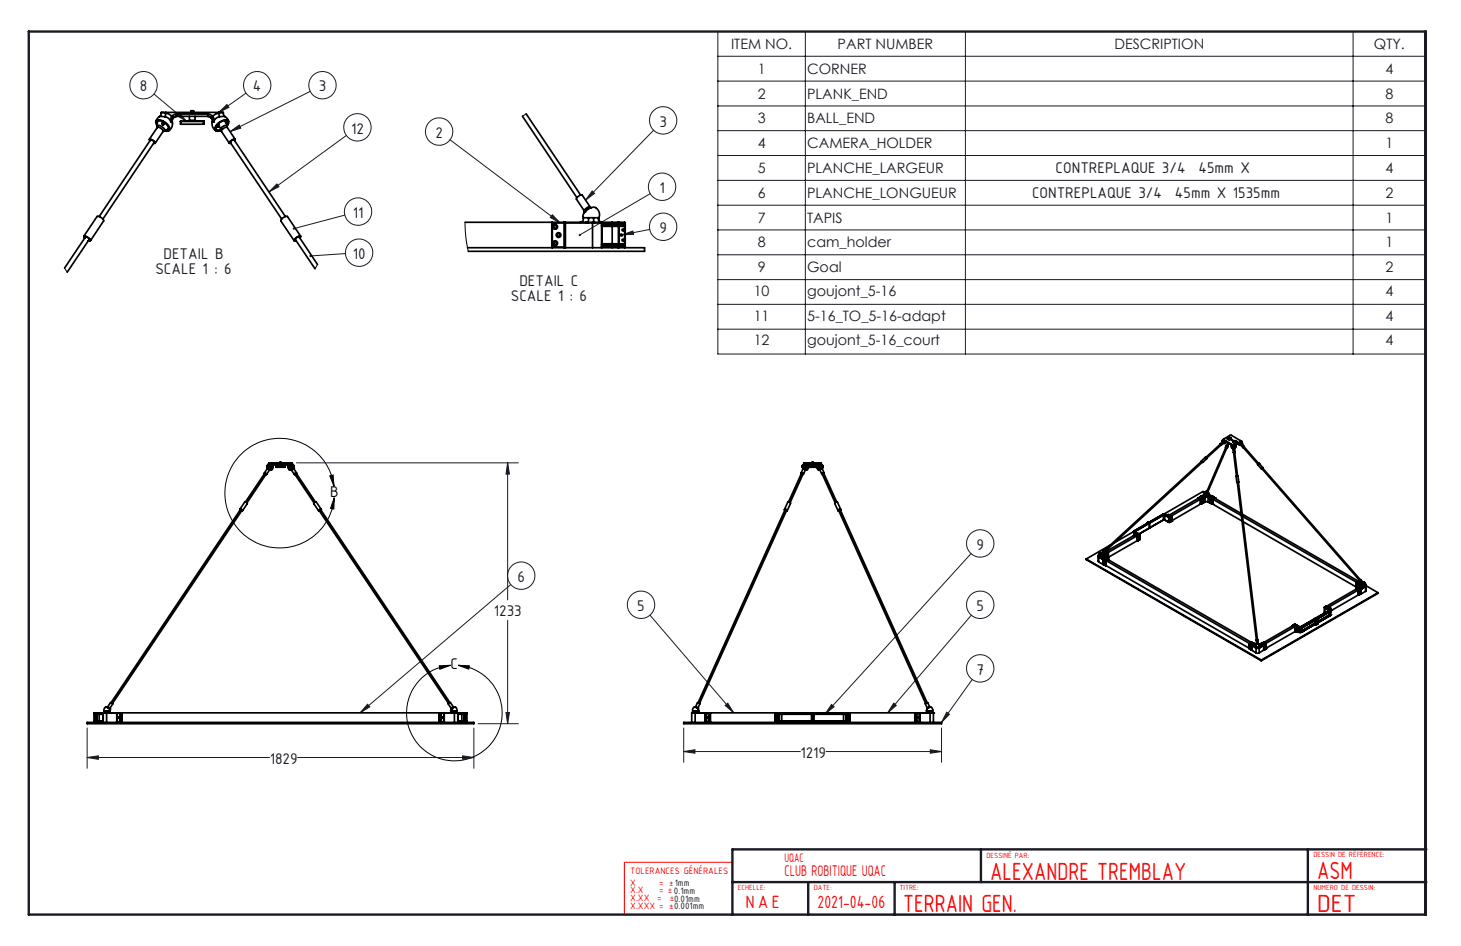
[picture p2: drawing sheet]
<svg xmlns="http://www.w3.org/2000/svg" width="432mm" height="279mm" viewBox="0 0 432 279" stroke-linecap="round" stroke-linejoin="round" font-family="sans-serif">
<defs><g id="words">
<g font-size="7.9" fill="#f00">
<text x="292.7" y="259.8">ALEXANDRE TREMBLAY</text>
<text x="389.3" y="259.6">ASM</text>
<text x="266.9" y="269.4">TERRAIN GEN.</text>
<text x="389.3" y="269.2">DET</text>
</g>
<g font-size="5.6" fill="#f00">
<text x="219.9" y="268.3">NAE</text>
<text x="241.6" y="268.3">2021-04-06</text>
</g>
<g font-size="4.9" fill="#191924">
<text x="41.3" y="27">8</text>
<text x="74.8" y="27">4</text>
<text x="94.2" y="27">3</text>
<text x="103.8" y="39.5">12</text>
<text x="128.7" y="40.7">2</text>
<text x="194.9" y="37.4">3</text>
<text x="312" y="51.1">CONTREPLAQUE 3/4</text>
<text x="354.2" y="51.1">45mm X</text>
<text x="194.9" y="57">1</text>
<text x="305" y="58.4">CONTREPLAQUE 3/4</text>
<text x="347.2" y="58.4">45mm X 1535mm</text>
<text x="104.3" y="64.4">11</text>
<text x="194.9" y="68.8">9</text>
<text x="48.3" y="76.6">DETAIL B</text>
<text x="104.3" y="76.5">10</text>
<text x="45.9" y="81">SCALE 1 : 6</text>
<text x="150.9" y="89">SCALE 1 : 6</text>
<text x="153.5" y="84.6">DETAIL C</text>
<text x="288.6" y="162.4">9</text>
<text x="153" y="171.9">6</text>
<text x="145.9" y="182.1">1233</text>
<text x="188.4" y="180.5">5</text>
<text x="288.6" y="180.5">5</text>
<text x="288.6" y="199.3">7</text>
<text x="79.7" y="225.6">1829</text>
<text x="236.6" y="223.8">1219</text>
</g>
<g font-size="4.9">
<text x="97.6" y="146.9">B</text>
<text x="133.2" y="197.7">C</text>
</g>
<text font-size="4.9" fill="#f00" x="231.9" y="258.9">CLUB ROBITIQUE UQAC</text>
<g font-size="4.2" fill="#191924">
<text x="216.1" y="14.5">ITEM NO.</text>
<text x="247.6" y="14.5">PART NUMBER</text>
<text x="329.4" y="14.5">DESCRIPTION</text>
<text x="406.1" y="14.5">QTY.</text>
<text x="223.9" y="21.8">1</text>
<text x="238.6" y="21.8">CORNER</text>
<text x="409.5" y="21.8">4</text>
<text x="223.9" y="29.1">2</text>
<text x="238.6" y="29.1">PLANK_END</text>
<text x="409.5" y="29.1">8</text>
<text x="223.9" y="36.5">3</text>
<text x="238.6" y="36.5">BALL_END</text>
<text x="409.5" y="36.5">8</text>
<text x="223.9" y="43.8">4</text>
<text x="238.6" y="43.8">CAMERA_HOLDER</text>
<text x="409.5" y="43.8">1</text>
<text x="223.9" y="51.1">5</text>
<text x="238.6" y="51.1">PLANCHE_LARGEUR</text>
<text x="409.5" y="51.1">4</text>
<text x="223.9" y="58.4">6</text>
<text x="238.6" y="58.4">PLANCHE_LONGUEUR</text>
<text x="409.5" y="58.4">2</text>
<text x="223.9" y="65.8">7</text>
<text x="238.6" y="65.8">TAPIS</text>
<text x="409.5" y="65.8">1</text>
<text x="223.9" y="73.1">8</text>
<text x="238.6" y="73.1">cam_holder</text>
<text x="409.5" y="73.1">1</text>
<text x="223.9" y="80.4">9</text>
<text x="238.6" y="80.4">Goal</text>
<text x="409.5" y="80.4">2</text>
<text x="222.8" y="87.4">10</text>
<text x="238.6" y="87.4">goujont_5-16</text>
<text x="409.5" y="87.4">4</text>
<text x="222.8" y="94.7">11</text>
<text x="238.6" y="94.7">5-16_TO_5-16-adapt</text>
<text x="409.5" y="94.7">4</text>
<text x="222.8" y="102">12</text>
<text x="238.6" y="102">goujont_5-16_court</text>
<text x="409.5" y="102">4</text>
</g>
<text font-size="3.9" fill="#f00" x="231.9" y="254.6">UQAC</text>
<g font-size="3" fill="#f00">
<text x="186.3" y="258.2">TOLERANCES GÉNÉRALES</text>
<text x="186.3" y="261.6">X</text>
<text x="186.3" y="263.9">X.X</text>
<text x="194.8" y="263.9">= ±0.1mm</text>
<text x="194.8" y="261.6">= ±1mm</text>
<text x="186.3" y="266.2">X.XX</text>
<text x="186.3" y="268.4">X.XXX = ±0.001mm</text>
<text x="194.3" y="266.2">=</text>
<text x="198" y="266.2">±0.01mm</text>
</g>
<g font-size="2.4" fill="#f00">
<text x="291.6" y="253.3">DESSINÉ PAR:</text>
<text x="388.2" y="253.1">DESSIN DE RÉFÉRENCE:</text>
<text x="218.1" y="262.8">ECHELLE:</text>
<text x="240.5" y="262.8">DATE:</text>
<text x="265.8" y="262.9">TITRE:</text>
<text x="388.2" y="262.8">NUMERO DE DESSIN:</text>
</g>
</g></defs>
<path d="M97.5 140.5l1-.2 .2 3.4zM98.7 143.7a16.2 16.2 0 0 0-24.9-11.6 16.2 16.2 0 0 0 .6 27.5 16.2 16.2 0 0 0 24.4-12.6M98.8 147l-.1 3.4-1-.3zM129.8 196.6l3.3-.1-3.1 1.2zM133.1 196.5a14.1 14.1 0 0 0-10.9 21.5 14.1 14.1 0 0 0 24.1 0 14.1 14.1 0 0 0-10.9-21.5M135.4 196.5l3.3 .1-.2 1z" fill="none" stroke="#000" stroke-width=".3"/>
<g fill="none" stroke="#191924" stroke-width=".3">
<path d="M212.2 9.3h209.2v95.3h-209.2zM212.2 16.6h209.2M238 9.3v95.3M285.3 9.3v95.3M399.9 9.3v95.3M45.5 27.8l9.7 8.1M53 33.4l2.2 2.5-2.9-1.8zM64.7 33.2l2.4-2.3 .6 .8zM68 38.9l2.7-2 .5 1zM72.7 27.5l-8 5.7M91.7 27l-23.7 11.9M193.2 38.5l-20.1 20.6"/>
<path d="M212.2 24h209.2M212.2 31.3h209.2M212.2 38.6h209.2M79.5 56.7l2.3-2.4 .6 .8zM102.4 40l-22.9 16.7M133 41.3l32.6 24.5M175 56.4l.7 .7-2.6 2zM192.2 57.2l-20.8 12.2M212.2 45.9h209.2M212.2 53.3h209.2M101.9 63.5l-15 4M102.1 74.9l-10.3 .7"/>
<path d="M163.2 63.4l2.4 2.4-3-1.6zM183.9 69.4l3.1-1.2 .3 1zM192 67.8l-8.1 1.6M212.2 60.6h209.2M212.2 67.9h209.2M212.2 75.2h209.2M212.2 82.6h209.2M212.2 89.9h209.2M212.2 97.2h209.2M87.6 136.7h65.6M150 136.7l.6 3.3h-1.1zM150 136.7v40.5"/>
<path d="M151 172.6l-44.6 37.9M287 163.5l-43.1 47.4M150 183.2v30.5M192.1 181.7l24.8 28.8M287.1 181.7l-24.7 28.8M25.8 215v11.9M108.6 208l.7 .8-2.9 1.7zM140.1 215v11.9M141.3 213.7h11.9M149.5 210.4h1.1l-.6 3.3zM202.1 215v10.1M214.3 208.4l.8-.7 1.8 2.8z"/>
<path d="M245.7 208.1l.8 .6-2.6 2.2zM264.1 207.7l.8 .7-2.5 2.1zM278.3 215v10.1M279.8 210.4l.8 .6-2.3 2.4zM287.3 200.7l-9 12.7M25.8 223.7h53.9M25.8 223.7l3.3-.5v1.1zM87.9 223.7h52.2M136.7 223.2l3.4 .5-3.4 .6zM202.1 222l3.3-.6v1.1zM202.1 222h34.4M244.2 222h34.1"/>
<path d="M275 221.4l3.3 .6-3.3 .5z"/>
<circle cx="42.4" cy="25.2" r="4"/>
<circle cx="76" cy="25.2" r="4"/>
<circle cx="95.3" cy="25.2" r="4"/>
<circle cx="105.7" cy="37.6" r="4"/>
<circle cx="129.8" cy="38.9" r="4"/>
<circle cx="196" cy="35.6" r="4"/>
<circle cx="195.7" cy="55.2" r="4"/>
<circle cx="105.8" cy="62.5" r="4"/>
<circle cx="106.1" cy="74.6" r="4"/>
<circle cx="196" cy="67" r="4"/>
<circle cx="154.1" cy="170" r="4"/>
<circle cx="189.5" cy="178.6" r="4"/>
<circle cx="289.7" cy="178.6" r="4"/>
<circle cx="289.7" cy="160.5" r="4"/>
<circle cx="289.7" cy="197.4" r="4"/>
</g>
<path d="M184.5 254.7h32v15.4h-32zM216.5 270.2h205.1" fill="none" stroke="#f00" stroke-width=".3"/>
<path d="M8.5 9.3h412.9v260.8h-412.9zM289.9 250.9v9.6M386.5 250.9v19.3M421.6 250.9h-205.1v19.3M216.5 260.5h205.1M238.9 260.5v9.7M264.4 260.5v9.7" fill="none" stroke="#191924" stroke-width=".7"/>
<path d="M97.5 140.5l1-.2 .2 3.4zM98.8 147l-.1 3.4-1-.3zM129.8 196.6l3.3-.1-3.1 1.2zM135.4 196.5l3.3 .1-.2 1z" fill="#000"/>
<g fill="#191924">
<path d="M108.6 208l.7 .8-2.9 1.7zM264.1 207.7l.8 .7-2.5 2.1zM214.3 208.4l.8-.7 1.8 2.8zM245.7 208.1l.8 .6-2.6 2.2zM279.8 210.4l.8 .6-2.3 2.4zM68 38.9l2.7-2 .5 1zM86.6 67.3l-.1 .3 .4-.1-.4 .1a.34 .34 0 0 0 .5 .2 .34 .34 0 0 0 .1-.5 .34 .34 0 0 0-.5 0zM79.5 56.7l2.3-2.4 .6 .8zM91.5 75.4l-.1 .2h.4h-.4a.34 .34 0 0 0 .5 .3 .34 .34 0 0 0 .2-.5 .34 .34 0 0 0-.6 0zM64.7 33.2l2.4-2.3 .6 .8zM53 33.4l2.2 2.5-2.9-1.8zM175 56.4l.7 .7-2.6 2zM163.2 63.4l2.4 2.4-3-1.6zM171.2 69.1l-.1 .5 .3-.2-.3 .2a.35 .35 0 0 0 .5 .1 .35 .35 0 0 0 .1-.5 .35 .35 0 0 0-.5-.1zM183.9 69.4l3.1-1.2 .3 1z"/>
<path d="M150 136.7l.6 3.3h-1.1zM149.5 210.4h1.1l-.6 3.3zM25.8 223.7l3.3-.5v1.1zM136.7 223.2l3.4 .5-3.4 .6zM202.1 222l3.3-.6v1.1zM275 221.4l3.3 .6-3.3 .5z"/>
</g>
<g fill="none" stroke="#000" stroke-width=".5">
<path d="M46.4 36.5l.2 .9M46.4 36.3a.78 .78 0 0 1 .5-.7 .78 .78 0 0 1 .9 .2 2.26 2.26 0 0 1 1.9 2.4l-.1 .1M46.4 36.3v.2M46.4 36.3h.1M46.5 37.2a1.04 1.04 0 0 1-.3-1.6 1.04 1.04 0 0 1 1.6 0 2.94 2.94 0 0 1 2.3 2.8l-.8 .4-.8-.2M46.5 36l-.1 .3M46.5 37.6h.5l.6 .3 .6 .9M46.5 37.6h.1M46.5 37.6l-2.4 3.5M46.5 35.9l-.1 .6M46.6 37.4l-.1 .1M46.6 37.4l-.1 .2"/>
<path d="M46.6 37.4l-.1-.1a.58 .58 0 0 1 .5-.4 .58 .58 0 0 1 .6 .4l.2 .1a.97 .97 0 0 1 .8 1.2h-.1M47.1 34.5h1.7M47.7 33.4l.2-.2 1.1 .2M48.2 36l-.3 .5zM48.2 38.8l-2.3 3.5M48.3 38.8h-.1M48.5 38.6l-.3 .2M48.5 38.6h.1M48.5 36.2l-.4 .7 .4-.7M48.8 36.3l-.3 .4a.31 .31 0 0 1-.4 .1 .31 .31 0 0 1-.1-.4M48.8 34.5a2.13 2.13 0 0 1 1.7 1.5M49 33.2h-.3a.68 .68 0 0 0-1 .3l-.3 .7-.9 .9-.4 .8"/>
<path d="M49 33.4l-.2 1.1M49 33.4l1 .3 .8 .6M49 33.2v.2M49 33.2h15.7M49.5 38.2l.1 .1M49.5 38.3l-1 .3M49.8 38l-.4 .4 .2-.1M50.5 36h.4M50.8 34.3l-.3 1.7M50.8 34.3l.5 .5M50.9 36a2.43 2.43 0 0 1-1 2.6M51.3 34.8l-.8 1.2"/>
<path d="M52.2 34.4a1.36 1.36 0 0 0-1.3 1.6M52.2 34.4l-.9 .4M52.2 33.7l-1.4 .6M52.2 33.7v.7M52.2 33.7h9.2M52.2 34.4h9.2M53.3 35.9h.2M53.3 35.9l.2 .8M53.5 35.7v.2M53.5 35.7l-.2 .2M53.5 35.9v.8M53.5 35.9h6.6"/>
<path d="M53.5 36.7h6.6M53.5 35.7h6.6M56 35.5l-.2 .2M56 35.5h1.6M56 34.4v1.1M56.4 32.9l.1-.2 .8 .2M56.4 32.9h.9M56.4 32.9v.3M57.3 32.9v.3M57.6 35.5l.2 .2M57.6 34.4v1.1M60.1 35.9h.2"/>
<path d="M60.1 35.7v.2M60.1 35.7l.2 .2M60.1 35.9v.8M60.3 35.9v.8h-.2M61.4 34.4a1.31 1.31 0 0 1 1.3 1.6M61.4 34.4l1 .4M61.4 33.7l1.5 .6M61.4 33.7v.7M62.4 34.8l.8 1.2M62.7 36a2.44 2.44 0 0 0 1 2.6M62.7 36h.5M62.9 34.3l-.5 .5"/>
<path d="M62.9 34.3l.3 1.7M63.8 37.5a1.04 1.04 0 0 0 1.4 1.1M64.1 37.1l.2 .3M64.1 36.9l.5 .5M64.3 37.4h.3M64.4 36.6l.3 .4a.29 .29 0 0 1 .1 .4 .29 .29 0 0 1-.5 0M64.6 37.4l.1 .1M64.7 33.4l.1 1.1M64.7 33.4l-1 .3-.8 .6M64.7 33.4l.7-.2 .6 .2M64.7 33.2h1.3v.2M64.7 33.2v.2"/>
<path d="M64.8 34.5a2 2 0 0 0-1.6 1.5M65.2 38.6h.1M65.2 38.6l.2 .2M65.4 38.8l2.4 3.5M66 33.4l.1 .6 .4 .4M66.5 35.6l.3 .7 .2-.3M66.5 34.4l.7 .7 .4 .8M66.5 35.6a.94 .94 0 0 1 .7 1.4l-.1 .4M66.5 35.6l.2 .6 .3-.2M66.5 34.5h-1.7M66.9 35.7l.1 .3M67.1 37.4l.1 .2"/>
<path d="M67.1 37.4v-.1a.67 .67 0 0 0-1.2 0 1.21 1.21 0 0 0-.9 1.3h.2M67.1 37.2a.96 .96 0 0 0 .5-1.1 .96 .96 0 0 0-.9-.7l-.8 .2a2.94 2.94 0 0 0-2.3 2.8l.7 .4 .8-.2M67.2 37.6l-.9 .2a1.1 1.1 0 0 0-.9 1M67.2 37.6l2.3 3.5M67.2 36.7a.78 .78 0 0 0 0-1 .78 .78 0 0 0-1.1-.1 2.79 2.79 0 0 0-2.3 2.6l.8 .4M154.4 34.3l16.1 24.1M155.5 33.6l16.1 24M44.3 41.6l-.2-.4a1.68 1.68 0 0 1 1.8 1.1M44.4 41.4a.87 .87 0 0 1 1.1 .8M44.5 41.3l-15.2 22.7M45.6 42.1l-15.2 22.6M45.9 42.3h-.5"/>
<path d="M68.1 42.1l15.2 22.6M69.2 41.3l15.1 22.7M69.3 41.4a.84 .84 0 0 0-1.1 .8M69.4 41.6l.1-.3a.97 .97 0 0 0-1.4 .4l-.3 .6h.5M24.8 69.8l3.9-5.9 1.1 .3a1.04 1.04 0 0 1 .8 1.1l-3.9 5.8M25 70.3l-.2-.4a.68 .68 0 0 1 1.1 .2 .76 .76 0 0 1 .7 1.1l-.5-.1M25.1 70.3l-.1-.3a1.19 1.19 0 0 1 1.5 1h-.3M25.3 69.9l-6.2 9.3M25.3 69.9h.1M26.4 70.7l-6.5 9.7M86.9 71l.6 .1M87.2 70.7l5.9 8.7"/>
<path d="M88.3 69.9l5.5 8.2M88.3 69.9h.1M88.6 70.3l.1-.3a1.2 1.2 0 0 0-1.5 1h.3M88.6 70.3l.3-.4a1.48 1.48 0 0 0-2 .9v.2M88.9 69.8l-4-5.9-1.3 .4-.6 1 3.9 5.8M137.4 65.7h29.4M138.2 73.2h52.3v1h-52.1M163.1 65.8h3.8M163.1 73h3.8M163.1 65.8l.1-.1v7.5l-.1-.2M163.1 65.8v7.2M166.8 65.7h.3"/>
<path d="M166.8 65.7v7.5l.1-.2M166.8 65.7l.1 .1M166.9 65.8h.1M166.9 73h.1M166.9 65.8v7.4M166.9 65.8h6.8M166.9 65.8l.2-.1v7.5M167.1 65.7h8.6M167.1 65.7h.1M172.4 64.3a.98 .98 0 0 1-1 1.4M172.4 64.3l-.1-.1a3.2 3.2 0 0 1 3.8-2.9 2.47 2.47 0 0 1 .9 3M172.4 64.3h1.5"/>
<path d="M172.7 62.3h.1M172.7 62.3l.1 .3M172.8 62.6h.1M172.8 62.6l-.1 .2M173.2 65.7v.1M173.9 64.3l-.2 1.5M173.9 64.3h1.6M174.4 61.2l.3 .1-1.2 .5-.7 .8M174.4 61.2l-2.3-3.6-.8 .2a1.15 1.15 0 0 0-.9 1l2.3 3.5M174.4 61.2l-1 .2-.6 .6-.1 .3M175.1 65.7v7.5M175.5 64.3l.2 1.4"/>
<path d="M175.5 64.3h1.4M175.7 65.7h1.9M175.7 65.7v.1M175.7 65.8h2M175.7 65.8h-2M176.9 64.3a.98 .98 0 0 0 .7 1.4M176.9 64.3h.1M177 64.3a1 1 0 0 0 .9 1.4M177.6 65.7l.1 .1M177.6 65.7l.2 .1M177.7 65.8h.1M177.8 72.8h.1"/>
<path d="M177.8 66.7h.1M177.8 66h.1M177.8 72.1l.1 .1M177.8 73h.1M177.8 65.8h.1M177.8 66.5h.1M177.8 72.7h.1M177.8 66.9h.1M177.8 72h.1M177.8 72.3h.9M177.8 65.8v7.4M177.8 66.1l.1 .1"/>
<path d="M177.9 66.5v.2M177.9 72.2v.1M177.9 66v.2M177.9 72.7v.1M177.9 65.8v.2M177.9 72.8v.2M177.9 72v.2M177.9 66.7v.2M177.9 66.2h.8M177.9 66.5h.8M177.9 72.7h.8M177.9 66.7h.8"/>
<path d="M177.9 72.2h.8M177.9 66h.8M177.9 72.8h.8M177.9 65.8h3M177.9 73h3M177.9 72h3M177.9 66.9h3M177.9 65.7v.1M177.9 66.9v5.1M177.9 73v.2M177.9 65.7h3M178.7 66.2h.2"/>
<path d="M178.7 66.5h.2M178.7 66v.2M178.7 66l.2 .2M178.7 72.7v.1M178.7 72.7h.2M178.7 66.5v.2M178.7 72.3h.2M178.7 72.2l.2 .1M178.7 72.2v.1M178.7 72.8h1.9M178.7 72.2h1.9M178.7 66h1.9"/>
<path d="M178.7 66.7h1.9M178.7 66.2v.3M178.7 72.3v.4M178.9 72.7l-.2 .1M178.9 66.5l-.2 .2M178.9 72.7h1.7M178.9 72.3h1.7M178.9 66.2h1.7M178.9 66.5h1.7M178.9 66.2v.3M178.9 72.3v.4M180.6 72.7v.1"/>
<path d="M180.6 72.2v.1M180.6 66v.2M180.6 66.5v.2M180.6 66.2h.7M180.6 66.5h.7M180.6 72.3h.7M180.6 72.7h.7M180.6 66.7h.7M180.6 72.2h.7M180.6 66h.7M180.6 72.8h.7M180.6 66.2v.3"/>
<path d="M180.6 72.3v.4M180.9 65.8v.2M180.9 65.8h1.9M180.9 66.9h1.9M180.9 66.7v.2M180.9 73h1.9M180.9 72.8v.2M180.9 72h1.9M180.9 72v.2M180.9 65.7h1.7M180.9 65.7v.1M180.9 66.9v5.1"/>
<path d="M180.9 73v.2M181.3 66.2h2.6M181.3 66v.2M181.3 66h2.5M181.3 72.7h2.6M181.3 72.3h2.6M181.3 66.5h2.6M181.3 72.7v.1M181.3 72.8h2.5M181.3 72.2v.1M181.3 72.2h2.5M181.3 66.5v.2"/>
<path d="M181.3 66.7h2.5M181.3 66.2v.3M181.3 72.3v.4M182.6 65.7h.4M182.6 65.7l.2 .1M182.8 65.8l.1 .2 .1-.2M182.8 66.9l.1-.2 .1 .2M182.8 73h.2M182.8 72l.1 .2 .1-.2M182.8 72h.2M182.8 66.9h.2M182.8 65.8h.2"/>
<path d="M182.8 73l-.2 .2M182.8 66.9v5.1M183 65.8h1.6M183 73h1.6M183 72h1.6M183 66.9h1.6M183 65.7h1.6M183 65.7v.1M183 66.9v5.1M183 73v.2M183.8 66l.1 .2M183.8 72.2l.1 .1"/>
<path d="M183.8 72.8h.3M183.8 72.2h.3M183.8 66h.3M183.8 66.7h.3M183.9 72.7l-.1 .1M183.9 66.5l-.1 .2M183.9 72.7h.2M183.9 72.3h.2M183.9 66.2h.2M183.9 66.5h.2M183.9 66.2v.3M183.9 72.3v.4"/>
<path d="M184.1 72.7v.1M184.1 72.2v.1M184.1 66v.2M184.1 66.5v.2M184.1 66.2h.5M184.1 66.5h.5M184.1 72.3h.5M184.1 72.7h.5M184.1 66.7h.5M184.1 72.2h.5M184.1 66h.5M184.1 72.8h.5"/>
<path d="M184.1 66.2v.3M184.1 72.3v.4M184.6 72.7v.1M184.6 72.7h.2M184.6 66v.2M184.6 66l.2 .2M184.6 66.2h.2M184.6 72.2l.2 .1M184.6 72.3h.2M184.6 72.2v.1M184.6 66.5h.2M184.6 66.5v.2"/>
<path d="M184.6 72.8v.2M184.6 73h.2M184.6 72v.2M184.6 72h.2M184.6 66.7v.2M184.6 66.9h.2M184.6 65.8v.2M184.6 65.8h.2M184.6 65.7v.1M184.6 66.2v.3M184.6 66.9v5.1M184.6 72.3v.4"/>
<path d="M184.6 73v.2l.2-.2M184.6 65.7l.2 .1M184.8 72.7l-.2 .1M184.8 66.5l-.2 .2M184.8 72.7v.3M184.8 72v.3M184.8 66.5v.4M184.8 65.8v.4M184.8 66.2v.3M184.8 66.9v5.1M184.8 72.3v.4M78.2 139.8a.35 .35 0 0 1 .4-.1 .35 .35 0 0 1 .2 .4h-.2"/>
<path d="M78.2 139.8l.5 .3M78.3 139.7l-5.7 8.5M79 137.9l.1 .4M79 137.9h.1M79 138.4h.1M79 138.2l-.1-.3a.71 .71 0 0 1 .7-.4 .71 .71 0 0 1 .6 .5l.2 .7h-.6M79 138.4l.4 .1 .3 .3M79 138.4l-.9 1.3M79.1 138.3h.1M79.1 138.3l-.1 .1M79.1 138.3v-.2a.57 .57 0 0 1 .7 .6M79.3 137.2l-.4 .5"/>
<path d="M79.3 137.2h.6M79.4 136.8h.6M79.6 137.9v.2M79.6 137.7l.6 .5v.4M79.6 137.7h-.4l-.2 .2M79.7 137.8l-.1 .1M79.7 138.8l-.9 1.3M79.7 138.8h.1M79.8 138.7l-.1 .1M79.8 138.7h.1M79.8 137.8l-.2 .3zM79.9 137.9l-.3 .2"/>
<path d="M79.9 137.2l.6 .6M80 136.7h-.6l-.1 .5M80 136.8l-.1 .4M80 136.8l.6 .3M80 136.7v.1M80 136.7h5.8M80.2 138.6l-.4 .1M80.2 138.6h.1M80.3 138.5l-.1 .1M80.5 137.8h.2M80.6 137.1l-.1 .7M80.6 137.1l.2 .2"/>
<path d="M80.7 137.8l-.1 .6-.3 .3M80.8 137.3l-.3 .5M81.2 137.2l-.4 .1-.1 .5M81.2 137.2l-.4 .1M81.2 136.9l-.6 .2M81.2 136.9v.3M81.2 136.9h3.4M81.2 137.2h3.4M81.6 137.7h.1M81.6 137.7v.3M81.6 137.7h2.5M81.6 138h2.5"/>
<path d="M82.6 137.6l-.1 .1M82.6 137.6h.6M82.6 137.2v.4M82.7 136.6h.3M82.7 136.6v.1M83 136.6v.1M83.2 137.6l.1 .1M83.2 137.2v.4M84.1 137.7h.1M84.1 137.7v.3M84.2 137.7l-.1 .3M84.6 137.2l.4 .1 .1 .5"/>
<path d="M84.6 137.2l.4 .1M84.6 136.9l.6 .2M84.6 136.9v.3M85 137.3l.3 .5M85.1 137.8l.1 .5 .3 .4M85.1 137.8h.2M85.2 137.1l-.2 .2M85.2 137.1l.1 .7M85.5 138.3l.1 .3 .4 .1M85.6 138.1l.1 .2M85.7 138.1l.1 .2M85.7 138.3h.1"/>
<path d="M85.8 138l.1 .3h-.2M85.8 138.3h.1M85.8 136.8l.1 .4M85.8 136.8l-.6 .3M85.8 136.8h.5M85.8 136.7l.5 .1M85.8 136.7v.1M85.9 137.2l-.6 .6M86 138.7l.1 .1M86 138.7h.1M86.1 138.8l.9 1.3M86.2 137.7l-.8 .7 .1 .3h.5"/>
<path d="M86.2 137.7l.7-.1-.1 .6M86.2 137.7l.5-.1 .1 .4M86.2 137.7l-.7 .7v.2l.3 .1M86.3 136.8l.2 .4M86.5 137.2l.4 .5M86.5 137.6l.3 .3-.1 .4M86.5 137.6l.2 .2M86.5 137.2h-.6M86.7 137.6v.2M86.7 138.3l.1 .1M86.7 138.3h.1M86.7 138.3v-.2a.52 .52 0 0 0-.7 .6"/>
<path d="M86.8 138.4l-.4 .1-.3 .3M86.8 138.4l.9 1.3M87.5 139.7l5.7 8.5M87.6 139.8l-.5 .3 5.7 8.4M87.6 139.8a.32 .32 0 0 0-.4-.1 .32 .32 0 0 0-.2 .4h.2M236.8 139.9a.27 .27 0 0 1 .4-.2 .27 .27 0 0 1 .1 .5M236.9 139.8l.1-.1 .3 .3-3.8 8.4M236.9 139.8l-3.8 8.4M237.2 138v-.1a.77 .77 0 0 1 .8-.2 .77 .77 0 0 1 .5 .7l-.3 .3M237.2 138.2l-.1-.3a.74 .74 0 0 1 .7-.4 .74 .74 0 0 1 .6 .6l.2 .6h-.5M237.3 138.4h.1M237.3 138.4l.6 .1 .2 .2"/>
<path d="M237.3 138.4a.39 .39 0 0 1 .6-.2 .39 .39 0 0 1 .2 .5M237.3 138.4l-.6 1.3M237.5 137.2l-.4 .5M237.5 137.8v-.2l-.3 .2 .1 .6M237.5 137.8l.1 .1M237.5 137.2h.6M237.5 137.8h.1M237.5 137.8l.2-.1-.1 .2M237.5 137.8v.1M237.6 137.6l-.1 .2M237.7 136.8l-.2 .4M238.1 138.7l-.6 1.4"/>
<path d="M238.1 137.2l.4 .2 .2 .4M238.2 136.8l-.1 .4M238.2 136.8l.6 .3M238.2 136.7h-.5l.5 .1M238.2 136.7h4M238.2 136.7v.1M238.4 138.1v.2M238.4 138.3h.1M238.4 138.2v.1M238.4 138.2l.1 .1M238.5 138.3v.3l-.4 .1M238.7 137.8h.2"/>
<path d="M238.8 137.1l.2 .2M238.8 137.1l-.1 .7M238.9 137.8v.5l-.4 .4M238.9 138h.1M238.9 137.7h.1M238.9 137.7h2.5M238.9 138h2.5M238.9 137.7v.3M239 137.3l-.3 .5M239.4 137.2l-.4 .1-.1 .5M239.4 137.2l-.4 .1M239.4 136.9l-.6 .2"/>
<path d="M239.4 136.9v.3M239.4 136.9h1.5M239.4 137.2h1.5M239.9 137.6l-.1 .1M239.9 137.6h.6M239.9 137.2v.4M240 136.6h.3M240 136.6v.1M240.3 136.6v.1M240.5 137.6l.1 .1M240.5 137.2v.4M240.9 137.2l.4 .1"/>
<path d="M240.9 136.9l.6 .2M240.9 136.9v.3M241.2 137.2l.2 .6M241.3 137.3l.3 .5M241.4 137.7h-2.5M241.4 137.7v.3M241.4 137.7h.1M241.4 137.8l.1 .5 .3 .4M241.4 137.8h.2M241.5 137.1l-.2 .2M241.5 137.1l.1 .7M241.9 138.5h.1"/>
<path d="M242.2 136.8v.4M242.2 136.8l-.7 .3M242.2 136.8h.5M242.2 136.7l.5 .1M242.2 136.7v.1M242.2 137.2l-.6 .6M242.3 138.7h.1M242.3 138.7l.6 1.4M242.4 137.8h.1M242.5 137.8v.2l-.2-.1M242.5 137.8v.1M242.5 137.8h.1"/>
<path d="M242.7 136.8l.2 .4M242.9 137.2l.4 .5M242.9 137.2h-.7M243 140v.1M243 138.4h-.5l-.2 .3M243 138.4a.39 .39 0 0 0-.5-.2 .39 .39 0 0 0-.2 .5M243 140l3.8 8.4M243 138.4l.6 1.3M243 138.4h.1M243.1 137.7a.78 .78 0 0 0-.8 .2 .78 .78 0 0 0-.3 .8h.3M243.1 138.2l.2-.3a.83 .83 0 0 0-.9-.3 .83 .83 0 0 0-.6 .7v.4h.5M243.1 137.7v.2"/>
<path d="M243.1 137.8v.2M243.1 138h.1M243.1 138l-.1 .4M243.5 139.8l3.8 8.4M243.5 139.8l-.2-.1-.3 .3M243.5 139.9a.33 .33 0 0 0-.4-.3 .33 .33 0 0 0-.2 .5M355.1 136.3l-28.9 26.5M355.3 136.5l-28.9 26.5-.2-.1M356.2 135.1l-1.1 1 .1 .4 .3 .1 1.1-1.1M356.2 135.1h.2l-.2 .2 .2 .2 .2-.1a.25 .25 0 0 1-.3 .1 .25 .25 0 0 1-.1-.4zM356.4 135.5h.1M360.6 131.3l-4.3 3.9"/>
<path d="M360.6 131.1l.6-.6 .1 .3 .3 .1-.7 .6zM360.8 131.5l-4.4 4M361.2 130.4l.1 .2M361.3 130.6l.4 .3M361.3 130.5h.1M361.3 130.5v.1M361.3 130.6l.1 .1M361.3 130.6h.1M361.4 130.6h.1M361.4 130.6v.1M361.6 129.9a.54 .54 0 0 0-.1 .8 .54 .54 0 0 0 .8-.2v-.1M361.6 129.9v.3"/>
<path d="M361.6 130.2l.2 .4M361.6 129.8v.1M361.6 129.8l.1 .1M361.6 129.8h.1M361.7 129.9l-.1-.2 1.9-1.1h.4l2.7 1.5v.3M361.7 129.9l.3 .4M361.7 129.9l-.1 .3M361.7 129.9l2.6 1.5M361.7 129.9h.1M362 130.3h.2M362 130.3l.2 .1M362 130.3l-.2 .3"/>
<path d="M362.2 130.4l-.4 .2M362.2 130.4h.1M362.2 130.3l.1 .1M362.2 132.3l-5.5 12.9M362.2 130.3l1.6 .9M362.3 130.4l1.5 .9M362.3 130.4l-.5 .2M362.4 131.6l-.2 .5 .2 .4 .3-.2 .2-.5M362.5 132.5l-5.5 12.8-.3 .2v-.3M362.5 131.6l.1 .3 .2-.2M362.6 131.5a.22 .22 0 0 0-.1 .3 .22 .22 0 0 0 .2 .1 .22 .22 0 0 0 .2-.2v-.1M362.6 131.4a.28 .28 0 0 0-.2 .4 .28 .28 0 0 0 .4 .1 .28 .28 0 0 0 .1-.3"/>
<path d="M362.8 129.4v-.1a.55 .55 0 0 1 .7-.2 .55 .55 0 0 1 .3 .7 .59 .59 0 0 1-.7 .1 .59 .59 0 0 1-.3-.5zM362.9 130.7l-.4 1M363.1 129.3l.4 .6M363.2 129.3l.7 .2M363.2 130.9l-.4 .9M363.3 129.7v.2M363.3 129.3h.3M363.3 129.3l-.6 .3M363.3 129.3l-.5 .1M363.3 129.3l.4 .1M363.3 129.8v.1M363.3 129.3h.1"/>
<path d="M363.6 129.3l.3 .3M363.6 129.3l.1 .1M363.7 129.4h.1M363.8 131.2l.2 .3M363.8 131.2v.1M363.8 131.3l.2 .2M364 131.9v.3M364 131.5v.4M364 130h.2M364 131.5h.3M364 130h.1M364 131.5h.1"/>
<path d="M364.1 130h.1M364.1 129.9h.1M364.1 132.3h.1M364.1 132.3l.2 .2M364.1 132.3l-.1-.1h1.2l-.2 .1M364.2 130h-.1M364.2 130h.1M364.3 131.8l-.3 .1M364.3 131.8h.6M364.3 132.5l.1 .1M364.3 131.5v.3M364.3 131.5h.5"/>
<path d="M364.3 131.4h.5M364.3 131.4v.1M364.4 132.6l.1 1.1M364.4 130.4a.56 .56 0 0 1 .7-.3 .56 .56 0 0 1 .4 .6 .63 .63 0 0 1-1.1-.3zM364.4 130.6a.68 .68 0 0 1 1.2 0M364.4 132.2l.1 .1M364.5 132.2v.1M364.5 132.3h.1M364.5 130.4h1M364.5 133.7h.1M364.6 132.2h.1M364.6 132.2l-.1 .1"/>
<path d="M364.6 133.7l.8 7M364.8 131.5l.1 .3M364.8 131.5h.3M364.8 131.4v.1M364.9 131.8l.3 .1M364.9 132.5l-.5 .1M364.9 132.5l.1 1.1M364.9 132.4v.1M364.9 133.6l-.4 .1M364.9 133.6l-.3 .1M364.9 132.4l-.6 .1M364.9 133.6l.9 7"/>
<path d="M364.9 130.3l.4 .2M365 132.2v.1M365.1 132.2l-.2 .2M365.1 132.2l-1 .1M365.1 130.5h.1M365.1 132.2l-.1 .1M365.1 131.5l.1 .4M365.1 131.5h.1M365.2 131.9v.3M365.3 130.5v.1M365.3 130.5l-.6 .3M365.3 130.5h.1"/>
<path d="M365.3 131.3l-.2 .2M365.3 130.7h.1M365.3 130.6h.1M365.3 130.7l-.2 .1M365.3 130.6l-.5 .2M365.3 131.2l-.2 .3M365.3 131.2v.1M365.3 130.5v.2M366 130.9l.5 .2M366 130.9l-.7 .4M366.1 130.8l-.1 .1M366.1 130.8l-.8 .4"/>
<path d="M366.1 130.8l.4 .3M366.1 130.8h.1M366.3 130.8h-.2M366.3 130.8l.2 .3M366.6 131.4h.1M366.6 130.4l-.3 .4M366.6 130.4l.1 .3M366.6 130.4l-1.8 1M366.6 130.4h.1M366.7 130.3v.1M366.7 130.2h.1M366.7 130.3l-.1 .1"/>
<path d="M366.7 130.4a.54 .54 0 0 1 .1 .8 .54 .54 0 0 1-.8-.1v-.2M366.7 130.7l-.2 .4M366.7 130.4v.3M366.9 131.1h.1M367 131v.1M367 131.1h.1M367 131.1l-.4 .3M367.1 130.8l-.1 .3M367.1 131.1l.6 .8-.1 .3h-.3l-.6-.8M367.1 131.1l-.4 .3M367.5 132.2l4.3 5M367.7 132l4.3 4.9"/>
<path d="M371.7 137.2l1.1 1.3 .4-.2M371.8 137.2h.1M372 136.8v.3l-.3 .1 .3-.3M372 136.9h.1M372.1 136.8l1.1 1.5M373 138.4l28.9 33.1M373.2 138.3l28.9 33M70.9 150.4a.45 .45 0 0 1 .5 .1 .45 .45 0 0 1 .1 .5l-.1-.1M70.9 150.4l.1 .2M70.9 150.4l1.5-2.2 .4 .2 .3 .3-1.5 2.2M71 150.6l-.1-.1a.31 .31 0 0 1 .4 0 .31 .31 0 0 1 .1 .4M71.1 150.5h.1"/>
<path d="M71.1 150.5l-38.3 57M71.5 150.7h.1M71.5 150.7l-38.3 57.1M78.7 140l-5.7 8.5M78.7 140.1h.1M94.2 150.9h.2M94.3 150.7h.1M94.3 150.7l38.3 57.1M94.7 150.5h.1M94.7 150.5l38.3 57M94.8 150.6v-.1a.29 .29 0 0 0-.3 0 .29 .29 0 0 0-.1 .4M94.8 150.6h.1a.38 .38 0 0 0-.5-.1 .38 .38 0 0 0-.2 .4"/>
<path d="M94.9 150.4l-1.4-2.2-.4 .1-.4 .4 1.5 2.2M231.8 150.5l1-2.2h.6l.2 .4-.9 2.1M232 150.7h-.1a.38 .38 0 0 1 .4-.4 .38 .38 0 0 1 .4 .5l-.3 .2M232 150.7a.26 .26 0 0 1 .3-.2 .26 .26 0 0 1 .1 .4M232 150.5l-25.7 57M232.5 150.7l-25.7 57M242.9 140.1l.2 .1M247.9 150.7l25.6 57M248.3 150.5l25.7 57M248.4 150.7a.38 .38 0 0 0-.4-.4 .38 .38 0 0 0-.3 .5l.2 .2M248.4 150.7a.26 .26 0 0 0-.4-.2 .26 .26 0 0 0-.1 .4M248.5 150.5l-1-2.2h-.5l-.3 .4 1 2.1"/>
<path d="M335 157.2l.2 .2M335 157.2h.1M335 157.1l.2 .2M335 157.1v.1M335 157l-5.5 3.2M335.2 156.8l-.2 .3M335.2 158l-.2 .2M335.2 156.8l-.2 .3 .2 .2M335.2 157.3h.1M335.2 156.8h.1M335.2 158l-.1 .2M335.2 158h.1"/>
<path d="M335.2 157.3v.1M335.2 157.4l.1 .1M335.2 157.3l.2 .1M335.2 157.3l.1 .1M335.2 157.9h.1M335.2 157.8h.1M335.2 157.8v.1M335.3 157.8h-.1M335.3 157.8h.1M335.3 157.9h.1M335.3 157.9l.1 .1M335.3 157.8l.1 .1"/>
<path d="M335.3 157.5l.1 .1M335.3 157.4l.2 .2M335.3 157.5l.2 .1M335.3 157.4v.6M335.3 157.9l-.1 .1M335.4 157.4l.1 .2-.2 .2M335.4 157.4h-.1M335.4 158h.1M335.4 157.9h.1M335.4 157.8v.1M335.4 156.8v.4M335.4 157.2h.1"/>
<path d="M335.4 156.8h.1M335.4 157.2l.6 .3M335.5 157.8h.1M335.5 157.6l-.2 .1M335.5 157.8v.1M335.5 157.6h.1M335.5 156.8v.4M335.5 157.9h.1M335.5 157.8l.1 .1M335.5 157.2l.5 .2M335.5 157.2h.1M335.5 156.8h.1"/>
<path d="M335.6 157.9h.1M335.6 156.8v.3M335.6 157.1l1.2 .7M335.6 156.8v.1M335.6 156.9v.2M336 157.6h.1M336 157.4v.1M336 157.5h.1M336 157.5l-.5 .3M336.1 157.6h.1M336.1 157.6l-.5 .3M336.2 158.2v.1"/>
<path d="M336.2 159.6v.1M336.2 158.3v1.4M336.2 158.3h.1M336.2 159.7h.1M336.2 158.2h.1M336.2 157.6l-9.7 5.6M336.2 159.7l-8.6 4.9M336.2 157.6h.1M336.2 157.6l.5 .3M336.3 158.3h-.1M336.3 158.3h.1M336.3 158.3v1.4"/>
<path d="M336.3 159.7h.1M336.4 158.4v.2M336.4 159.2v.1M336.5 158.4l-.1 .3zM336.6 158.7l-.1 .2M336.7 157.9h.1M336.7 157.9l-.5 .3M336.7 157.9l-9.7 5.6M336.8 157.8v.2M336.8 158l-.5 .3M336.8 158h.1M336.8 157.8h.1"/>
<path d="M336.8 159.5l-.5 .2M336.8 159.4l-.5 .3M336.8 158v1.4M336.8 159.4v.1M336.9 157.9l-.1 1.5M338.9 154.6h.1M338.9 154.5h.1M338.9 154.5v.1M339 154.4l-.1 .1M339 154.5h.1M339 154.6h.1M339 154.4v.1"/>
<path d="M339 154.5l.1 .1M339 154.5v.1M339.1 154.6h.1M339.1 154.6l-3.9 2.2M339.1 154.5v.1M339.1 154.4l.3 .1M339.1 154.4h.1M339.1 154.4h-.1M339.1 154.4l-.1 .1M339.2 154.3l-.1 .1M339.2 154.3l.2 .2M339.2 154.3l.3 .1"/>
<path d="M339.2 154.3h.1M339.3 154.2l-.1 .1M339.3 154.2l.4 .3M339.4 154.5h.1M339.5 154.4l-4 2.4M339.5 154.4l-.1 .1M339.5 154.1l.2 .1M339.5 154.1h.1M339.5 154.1l-.1 .1M339.7 154.2h.1M339.7 154.5h.1M339.7 154.5l-4.1 2.3"/>
<path d="M339.7 154.5v1.4M339.7 155.9v.1M339.7 154.5l-4.1 2.4M343.6 151.9h.9M343.6 151.9l.9 .1M343.6 151.9l-3.9 2.3M343.8 152.1h.5M343.8 153.6h.5M343.8 152.1l-4.1 2.4M343.8 152.1l.1 .1M343.8 153.6h.1M343.8 153.6l-7.1 4.1 3-1.8"/>
<path d="M343.9 152.2h.3M343.9 153.6h.3M343.9 152.2l-4.2 2.3M343.9 152.2v1.4M343.9 153.6l-4.2 2.3M344.2 153.6h.1M344.2 153.6l1.2 .6M344.2 152.2v1.4M344.3 152.1l1.1 .7M344.3 152.1l-.1 .1M344.5 152h.1M344.5 151.9v.1"/>
<path d="M344.5 151.9l.1 .1M344.6 152h.6M344.6 152h.1M345.1 152.4l.4 .4M345.1 152.4h.1M345.1 152.4l.5 .4M345.2 152h.1M345.3 152h.1M345.3 152h-.1M345.3 152l.1 .1M345.3 152l.2 .1M345.4 152.8h.4"/>
<path d="M345.4 154.2h.4M345.4 152.8v1.4M345.4 154.2h.1M345.4 152.8h.1M345.5 152l-.6 .4-1-.4-4.2 2.4-.4-.2M345.5 152.1l-.4 .3M345.5 152.1h.1M345.6 152.8h.1M345.8 152.8h.1M345.8 154.2h.1M345.8 152.8v1.4M345.9 153.4l.2-.1-.1 .3z"/>
<path d="M345.9 153.3v.2M346.1 152.9l-.1 .1M346.1 153.6l-.1 .1M346.3 152.5l-.8 .3M346.3 152.5h.1M346.3 154h.1M346.3 152.5v1.5M346.3 152.5l-.5 .3M346.3 154l-.5 .2M354.2 147.1h.1M354.2 147.1v.1M354.2 147h.1"/>
<path d="M354.2 147l.1 .1M354.3 147.1h-.1M354.3 147.1h.1M354.7 146.8h.1M354.7 146.8l-.4 .3M354.7 146.8v.1M354.8 146.7h.1M354.8 146.6v.1M354.8 146.8v.1M354.8 146.8l.5 .3M354.8 146.7l-.6 .3M354.8 146.7h.2"/>
<path d="M354.8 146.7l.2 .1M354.8 148.9h.1M354.8 147.5v1.4M354.8 148.9l-8.5 4.9M354.8 148.9h.2M354.8 147.5h.1M354.9 147.4l-.1 .1M354.9 147.4v.1M354.9 148.9h.1M354.9 147.5h.1M354.9 147.5v1.4M355 146.8h.1"/>
<path d="M355 146.7v.1M355 147.5v1.4M355 148.5l.2-.1-.1 .3zM355 147.5v.2l.1-.2M355 148.5v.2l.1-.2M355.1 146.6l-.2 .2M355.1 146.5v.1M355.1 146.6h.1M355.1 146.5l.1 .1M355.2 146.6h.1M355.1 146.6l-.1 .1M355.1 146.6l.1 .1"/>
<path d="M355.2 146.5h.1M355.2 146.7h.1M355.2 146.6v.1M355.2 146.5h-.1M355.2 146.7l-.2 .1M355.2 147.9l-.1 .1M355.2 147.9l-.1 .2M355.2 146.5l-.1 .1M355.2 146.5l.6 .4M355.2 147.2h.1M355.3 147.1v.1M355.3 147.1l-9.7 5.7"/>
<path d="M355.3 147.1l-.5-.3-9.7 5.6M355.3 147.2l-.4 .2M355.3 146.5l-.1 .1M355.3 146.5l.6 .3M355.4 147h.1M355.4 147l.1 .1M355.4 147l.2 .1M355.5 147.1h.1M355.5 147.1v1.5M355.5 147.1l-.5 .4M355.5 148.6l-.5 .3M355.5 148.6h.1"/>
<path d="M355.6 146.9h.1M355.6 146.9l-.2 .1M355.6 148.6h.1M355.6 147.1h.1M355.6 147.1v1.5M355.7 146.9h.1M355.8 146.9h.1M355.8 146.1l.4 .4M355.8 146.1l-1 .5M355.9 146.8l-.1 .1M355.9 146.8l-.2 .1M355.9 146h.2"/>
<path d="M355.9 146l-.1 .1M356 145.9l-.1 .1M356.1 146v-.5l.5-.4a.57 .57 0 0 0-.5 .5 .57 .57 0 0 0 .2 .6M356.1 146l.2 .2M356.1 145.5l-.6-.3-11.5 6.7M356.1 146.8h1M356.1 146.8l-.5 .3M356.1 146.8l.1 .1M356.2 145.7h.1M356.2 145.7h-.1M356.2 146.5h.8M356.2 146.9h.8"/>
<path d="M356.2 148.3h.8M356.2 148.3l-.6 .3M356.2 146.9l-.6 .2M356.2 146.9v1.4M356.2 145.7l-.1 .1M356.2 145.7v.2M356.3 146.2h.6M356.3 145.3l.3-.1-.2 .4 .2 .2 .4-.4a.5 .5 0 0 1-.1 .7 .5 .5 0 0 1-.7-.1 .5 .5 0 0 1 .1-.7zM356.3 146.2l-.1 .3M356.5 145.3h.1a.47 .47 0 0 0-.4 .6 .47 .47 0 0 0 .7 .3 .47 .47 0 0 0 .1-.7M356.5 145.3h.1M356.5 145.4a.29 .29 0 0 0 0 .5 .29 .29 0 0 0 .4-.3"/>
<path d="M356.7 146.1h.1M356.7 146.1v.1M356.7 145.1a.24 .24 0 0 0-.1 .3 .24 .24 0 0 0 .3 .1 .24 .24 0 0 0 .1-.3M356.7 146.1l-.1 .1M356.8 146.1h.1M356.8 146.1v.1M356.9 145.7h.1M356.9 146.2l.1 .3M357 145.6h.1M357 145.6l.1 .1M357 146.9l.6 .2M357 148.3l.6 .3"/>
<path d="M357 146.9v1.4M357.1 145.6h-.1M357.1 146.8l.5 .3M357.1 146.8l-.1 .1M357.2 146l-.2-.7 .2 .4-.3 .5M357.2 146l-.3 .2M357.2 146h.1M357.2 145.9l.1 .1M357.3 146l.1 .1M357.3 146.8l.1 .1M357.3 146.8l.2 .1M357.4 146.9h.1"/>
<path d="M357.4 146.1l-.4 .4M357.4 146.1l1.6 .9M357.5 146.9h.1M357.5 146.9h-.1M357.6 147.1h.1M357.6 148.6h.1M357.6 146.9l.2 .1M357.6 146.9h-.1M357.6 147.1v1.5M357.6 146.9h.1M357.7 147.1h.1M357.7 147.1l.5 .4"/>
<path d="M357.7 147.1v1.5M357.7 148.6l.5 .3M357.8 147l-.2 .1M357.8 147h.1M357.8 147l-.1 .1M357.9 147.9l.2 .3zM357.9 146.5h.1M357.9 146.5l.1 .1M357.9 146.5l-.6 .3M357.9 147.1v.1M357.9 147.2h.1M357.9 147.1l9 5.2"/>
<path d="M357.9 147.2l.5 .2M358 146.6l.3 .2M358 146.5h.1M358 146.5l-.6 .4M358 146.5l.1 .1M358 146.6v.1M358 146.6h.1M358 146.7h.1M358 146.7l.2 .1M358.1 146.6h.1M358.1 148l-.2-.1 .2 .2M358.1 146.6l.1 .1"/>
<path d="M358.1 146.5l-.1 .1M358.1 147.5l.1 .2v-.2M358.1 148.5l.1 .2v-.2M358.2 146.8h.1M358.2 148.9h.1M358.2 146.7v.1M358.2 147.5v1.4M358.3 147.5h.1M358.3 147.5h-.1M358.4 147.4l-.1 .1M358.4 147.4v.1M358.4 147.4h.1"/>
<path d="M358.4 148.9h.1M358.4 147.5v1.4M358.4 148.9l8.7 5M358.4 147.5h-.1M358.4 148.9h-.1M358.4 146.7h.1M358.4 146.8h.1M358.4 146.6v.1M358.4 146.7l-.1 .1M358.4 146.7h-.2M358.4 146.7l-.2 .1M358.4 146.8v.1"/>
<path d="M358.5 146.8l8.3 4.8M358.5 146.8l-.6 .3M358.5 146.8l.5 .3M358.5 146.8v.1M359 147.1h.1M359 147h.1M359 147l.1 .2M359 147v.1M365.5 142.5l.6-.1zM365.7 142.4l5.6 46.6M366 142.4l5.7 46.5M366.1 142.4l-.2-1.8h-.4l-.2 .1 .2 1.8"/>
<path d="M367.1 151.8l34.7 20.1M367.2 152.5l34.1 19.7M367.4 154.1l33.3 19.2M321 165.1v.2l51.8 29.9M321 165.1l51.8 29.8M324.6 164.3v1.5l.1 .2M324.6 164.5l.4 .2M324.7 164v.4M324.7 164h.1M324.7 164.4l-.1 .1M324.7 164.4l.3 .2M324.7 164l-.1 .5"/>
<path d="M324.7 166l1.4 .8M324.7 164.5v1.5M324.8 164.1l.3 .2M324.8 164.1l-.1 .3M325 164.7h.1M325 164.6l.1 .1M325 164.6v.1M325 164.7l1.1 .6M325.1 164.3l-.1 .3M325.1 164.7l1 .6M325.1 164.7h-.1M325.1 163.2l-.4 .5 .1 .4"/>
<path d="M325.1 163.4h.1M325.2 163.3h.3M325.2 163.3l-.1 .1M325.2 163.3h.1M325.2 163.7l.1 .1M325.3 163.3a.46 .46 0 0 0 0 .5 .46 .46 0 0 0 .5 .2v-.1M325.3 163.8h.1M325.4 163.3l-.2-.1a.6 .6 0 0 0 .6 .9M325.5 163.3h.1M325.5 163.3v.3l.3 .1M325.5 163.3a.25 .25 0 0 0-.1 .4 .25 .25 0 0 0 .4 0M325.8 164l-.1 .1"/>
<path d="M325.8 164h.1M325.8 163.7h.1M325.8 164.1l-.7 .2M325.8 164.1l.2 .4M325.8 163.7l-.1 .4M325.9 165l.1 .1M325.9 164h.1M325.9 165h.1M325.9 165.1h.1M325.9 165v.1M325.9 165.1h.2M326 165.1h.1"/>
<path d="M326 164.5l-.9 .2M326 164v.5M326 164l-.2-.1v.2M326 165h.1M326 165v.1M326.1 163.4h.1M326.1 165.1h.1M326.1 165.3h.1M326.1 166.8h.1M326.1 165.3v1.5M326.1 165.1l.2 .1M326.1 162.7l-.6 .6"/>
<path d="M326.1 165l.3 .1M326.1 165v.1M326.2 162.9h.3M326.2 166.7h.1M326.2 165.3v1.4M326.2 166.7l.6 .4M326.2 166.7v.1M326.2 166.7l-.1 .1M326.2 162.7v.2M326.2 165.3l.6 .3M326.2 165.3l.6 .4M326.2 165.3h.1"/>
<path d="M326.2 163.3h.1M326.3 162.7h-.2l.1 .2M326.3 165.2h.1M326.3 163.3h.1M326.3 163.3v.1M326.3 163.2l.1 .1M326.3 165.2l-.2 .1M326.3 163.3h-.1M326.3 163.3l-.2 .1M326.4 163.3l-.3 .1M326.4 165.1l-.3 .2M326.4 164v.5z"/>
<path d="M326.4 163.3h-.1M326.4 165.1l-.1 .1M326.4 164l-.1 .4 .6 .4M326.4 164h.1M326.4 163.1v.1M326.4 165.3h.1M326.4 163.8h.1M326.4 164.7h.1M326.4 163.2l.5 .3M326.4 163.1l.1 .1M326.4 165.3l.4 .3M326.4 164.7l-.5 .3"/>
<path d="M326.5 165.3h.1M326.5 166.1l.1 .2zM326.5 164.7h.1M326.5 165.3l43.3 25.1M326.5 163.2h.1M326.5 163.8h.1M326.5 163.2l.5 .3M326.5 163.8l-.5-.3 .4 .3M326.5 164.7l-.6 .3M326.5 163.7h.1M326.5 164.8h.1M326.5 163.1l-.7 .6"/>
<path d="M326.5 163.7l.1 .1M326.5 164.8l.2 .1M326.5 164.8v.1M326.6 164.9h.1M326.5 163.7v.1M326.5 164.7v.1M326.5 164.7l.1 .1M326.6 164.8h.1M326.6 163.8h.1M326.6 164.7v.1M326.6 163.7h.1M326.6 163.7v.1"/>
<path d="M326.6 163.8h-.1M326.6 164.8l.1 .1M326.6 164.9l.1 .1M326.6 165.7l.1 .2zM326.6 166.7l.1 .1zM326.6 164.7v.2M326.6 163.7l-.1 .1M326.6 164.7l-.1 .1M326.7 163.5h.1M326.7 163.6h.1M326.7 165h.1M326.7 163.5l-.2 .2"/>
<path d="M326.7 163.5v.1M326.7 163.6l-.2 .1M326.7 163.6l-.1 .1M326.7 163.6l.2 .1M326.7 164.9l.1 .1M326.7 164.9v.1M326.8 165.7h.1M326.8 167.1h.1M326.8 163.6h.1M326.8 165h.1M326.8 163.6l.1 .1M326.8 165.7v1.4"/>
<path d="M326.8 163.5l.1 .1M326.8 163.5v.1M326.8 165.6v.1M326.8 162.9l-.4 .2M326.8 165.6h.1M326.9 162.9h.1M326.9 165.6h.1M326.9 167l-.1 .1M326.9 167l42.4 24.5M326.9 162.9l-.4 .1M326.9 165.6l-.1 1.5M326.9 165.6l-.1 .1"/>
<path d="M326.9 163.7h.1M326.9 165h.2M326.9 164.9h-.2M326.9 165.6v1.4M326.9 164.8h.1M326.9 163.7l-.5 .3M326.9 163.6l.1 1.3M326.9 165l-.5 .3M326.9 163.6l.1 .1M326.9 164.9l.6 .3M326.9 164.8l-.2 .1M326.9 164.9l-.1 .1"/>
<path d="M326.9 165h.1M327 163.5h.1M327 165l43.4 25M327.1 165h-.1M327.1 165l.4 .3M327.1 165l.5-.3zM327.2 164.1l-.1 .2zM327.2 164l.2 .1-.2 .3zM327.3 163.6l.2-.1-.1 .3zM327.3 164.5l.2-.1-.1 .3zM327.3 164.6l.1-.1-.1 .1M327.4 163.5l-.1 .2z"/>
<path d="M327.5 165.3h.1M327.5 163.3h.1M327.5 163.3l-.6 .3M327.5 165.2l-.1 .1M327.6 163.3l-.7 .2M327.6 164.7h.1M327.6 165.2h.1M327.6 163.3v1.4M327.6 165.2v.1M327.6 163.3l-.6 .4M328.2 161l-7.2 4.1M391.4 179.3l.1 1.5"/>
<path d="M391.5 179.2v.3M391.5 179.5l1.2 .6M391.5 179.5v1.3M391.5 179.2h.1M391.5 179.2v.2M391.5 179.4l1.2 .7M391.5 179.4v.1M391.6 179.3h.1M391.6 179.3l.5 .3M391.6 179.3v.1M392.1 179l-.6 .2M392.1 179l-.5 .3"/>
<path d="M392.1 179h.1M392.1 179.6h.1M392.3 179.7l.5 .3M392.3 179.7h.1M392.3 179.7l.1 .1M392.8 179.4l-.7 .2M392.8 179.4l.1 .1M392.8 179.4h.1M392.8 179.4l-.5 .3M392.9 179.8l.1 .2M392.9 179.4v.1M392.9 179.8h.1"/>
<path d="M392.9 179.5h.1M392.9 179.5l.1 .1M392.9 179.5l-.5 .3M393 179.7l-.1 .1M393 179.6v.4M393 179.6h.1M393 180h.1M393 179.6l-.1 .2M393 179.7h.1M393 179.6v.1M400.8 172h.1M400.7 174v.1"/>
<path d="M400.8 172v1.5l.4 .2-.5-.3v-1.4M400.8 173.9v.1M400.8 173.9h.1M400.8 172l.4 .2M400.8 172l.6 .3M400.8 172l.5 .4M400.8 172.2l.2 .3zM400.8 174h.1M400.9 172.2l.1 .2zM400.9 172.8l.3 .2zM401 173.3l-.1-.1 .1 .1M401.1 172.8v.2v-.2"/>
<path d="M401.2 173.7h.2M401.2 173.7l-.4 .3M401.2 173.7h.1M401.3 172.2h.1M401.3 172.4h.1M401.3 173.7l-9.7 5.6M401.3 173.7l.5 .3M401.3 172.4v1.2M401.4 173.6h.1M401.4 173.5v.1M401.4 172.4l.6 .5-.1 .3v-.5M401.4 172.4h.1"/>
<path d="M401.4 172.4v1.2M401.4 173.7h.1M401.4 172.3v.1M401.4 173.7l.4 .3M401.4 173.6l-.6 .3M401.4 175.8h.1M401.4 174.3v1.5M401.4 175.8l-8.1 4.6M401.4 174.3l.1 .1M401.4 172.4l.5 .3M401.4 171.6h.1M401.4 174.3h.1"/>
<path d="M401.4 171.6l.4 .2M401.4 171.6l.7 .3M401.5 174.4h.1M401.5 174.4v1.4M401.5 172.2h.1M401.5 173.6h.1M401.5 172.2l-.1 .1M401.5 172.2v.1M401.5 174.3v.1M401.5 172.3h.1M401.5 173.7h.1M401.5 172.3l-.1 .1"/>
<path d="M401.5 172.3l.2 .1M401.5 173.6l.1 .1M401.6 174.5l.2-.1-.2 .3zM401.6 172.3h.1M401.6 173.7h.1M401.6 172.3l.2 .1M401.6 175.4l.2-.1-.2 .3zM401.6 174.4v.2v-.2M401.6 175.4v.1v-.1M401.6 172.2l.2 .2M401.6 172.2v.1M401.7 173.4l.1 .1"/>
<path d="M401.7 172.5h.1M401.7 173.5h.1M401.7 174.9l.1-.1-.1 .1M401.7 172.4l.1 .1M401.7 173.5v.1M401.7 172.4v.1M401.7 173.5l-.2 .1M401.7 172.4h.1M401.7 173.4h.2M401.7 172.5h.2M401.7 173.6h.1M401.7 173.4h.1"/>
<path d="M401.7 173.6l-.1 .1M401.8 172.4h.1M401.8 173.5v.1M401.8 173.4h.1M401.8 172.4v.1M401.8 172.5h.1M401.8 173.5h.1M401.8 171.6l.6 .7M401.8 172.4h-.1M401.8 173.5l-.2 .1M401.8 173.4l-.1 .1M401.8 173.4l.6 .3"/>
<path d="M401.8 174.1h.1M401.8 171.9l-.6 .3M401.8 171.8v.1M401.8 174v.1M401.8 171.9l-.5 .3M401.8 174l-9.7 5.6M401.8 174.1l-.4 .2M401.9 172.7l.2 .4-.7 .4M401.9 173.4l.5 .3M401.9 173.4h-.1M402 172l.2 .2M402 173.8l.1 .2"/>
<path d="M402 172h.1M402 173.8v.1M402 173.9h.1M402 173.9l.2 .1M402.1 171.2l-.1 .3-.2-.1M402.1 171.3l-.3 .2M402.1 171.9h.1M402.1 174h.1M402.1 174v1.5l-.6 .3M402.1 171.9l-.1 .1M402.1 174l-.6 .3M402.1 175.4l-.6 .4"/>
<path d="M402.1 175.4h.1M402.1 172.2h.2M402.2 173.8h.1M402.1 175.4l.1 .1M402.2 174h.1M402.2 175.5h.1M402.2 172.2h.1M402.2 171.2l.6 .8M402.2 174v1.5M402.2 173.8h-.2M402.2 172.1h.1M402.2 172.1v.1"/>
<path d="M402.3 173.8h.1M402.3 172.1h.1M402.3 172.1v.1M402.3 172.7v.5M402.3 173.2l.9 .2M402.3 172.7l.2-.1v.3M402.3 172.7h.1M402.3 172.1l-.5 .4M402.4 172.2l-.5 .3M402.4 173.7v.1M402.4 173.7h.1M402.4 173.8h.1"/>
<path d="M402.4 173.8h-.1M402.4 172.3l.1 .1M402.4 173.7l-.1 .1M402.5 172.4l.1 .4M402.5 172.9l.7 .1M402.5 172.9l-.2 .3M402.7 172.5l.2 .1M402.7 172.5v.1M402.7 172.6l.1 .2M402.7 172.6l.1 .1M402.7 172.6h.1M402.8 172h.1"/>
<path d="M402.8 172l-.4 .3M402.9 172h.3M402.9 172h.1M402.9 172l-.1 .3-.3 .1M402.9 172l.2-.1a.64 .64 0 0 1-.6 1M403 172a.45 .45 0 0 1 .1 .5 .45 .45 0 0 1-.4 .3l-.2-.2M403.1 172.1h.1M403.1 172.1l.1 .1M403.2 172v.1M403.2 171.9l.4 .5-.1 .4M403.2 172.1v.1M403.2 173l.1 .3"/>
<path d="M403.2 173.4l-1 .6M403.2 173.4h.1M403.3 173.4l-1.1 .6M403.3 173.3l-.1 .1M403.3 173.3v.1M403.3 173.4h.1M403.5 172.8l-.3 .2M403.5 172.8l.1 .3M403.5 172.7l.1 .1M403.5 173.2l-.2 .1M403.5 173.2h.1M403.6 174.7l.2-.2v-1.5l3.4 2"/>
<path d="M403.6 173.2l-.3 .2M403.6 173.2v1.5M403.6 174.7l-1.4 .8M403.6 172.8h.1M403.6 172.8v.3M403.6 172.8v.4M403.6 173.1l-.1 .1M403.6 173.2h.1M403.6 173.1v.1M407.2 175l-34.4 19.9M407.2 175v.3l-34.4 19.9M369.3 191.6h.1"/>
<path d="M369.3 190.2v1.4M369.3 190.2l1.6 .9M369.3 191.6l.6 .3M369.3 191.3l.2 .3zM369.3 190.1v.1M369.3 190.1l.5 .3M369.3 190.4l.2 .3zM369.4 190.4l.1 .2zM369.4 191.3l.1 .2zM369.6 191l.1 .1zM369.8 190.4h.1M369.9 190.5h.1"/>
<path d="M369.9 191.9h.1M369.9 190.5v1.5M369.9 190.6h.1M369.9 192h.1M369.9 192l1.3 .8M369.9 190.6l1 .6M369.9 189.8h.1M369.9 189.8l.7 .3M369.9 190.5v.1M370 189.8l.4 .2M370 190.4h.1M370 190.5h.1"/>
<path d="M370 190.5h-.1M370 190.4l-.1 .1M370 190.4v.1M370.1 190.5l.2 .1M370.1 190.5h.1M370.1 190.4l.2 .1M370.1 190.4v.1M370.2 190.6h.1M370.2 190.6l.1 .1M370.2 190.6v.1M370.2 190.7h.1M370.3 190.6h.1"/>
<path d="M370.3 190.7h.1M370.3 190.6l-.1 .1M370.3 190.6h-.1M370.3 190.5v.1M370.3 190.5l-.1 .1M370.3 190.6v.1M370.3 190.6l.1 .1M370.4 190.1l-.6 .3M370.4 190v.1M370.4 190l-.6 .4M370.4 190h-.1M370.5 190.1v.1"/>
<path d="M370.5 190.2l.2 .1M370.5 190.2h.1M370.5 190.2v.1M370.6 190.2l.1 .1M370.6 190.2l.6 .2M370.6 190.1h-.1M370.6 190.1h.1M370.6 190.1l-.1 .1M370.7 190.3h.1M370.8 190.3h.1M370.8 190.3h-.1M370.8 190.3l.1 .1"/>
<path d="M370.9 190.3h-.2M370.9 190.4l-.6 .2M370.9 190.4h.1M370.9 190.3h.1M370.9 191.2h.1M370.9 190.3v.1M370.9 190.4l-.5 .3M370.9 191.1l.1 .1M370.9 191.1v.1M371 191.2l.3 .1M371 191.2h.1M371.1 190.7l-.2 .4"/>
<path d="M371.2 190.9a.42 .42 0 0 1 0-.6 .42 .42 0 0 1 .6 0h.1a.34 .34 0 0 1 .4 .2 .34 .34 0 0 1-.1 .4M371.2 190.9l.2 .1M371.2 190.9l-.2 .3M371.2 192.8h.9M371.2 191.4v1.4M371.2 191.4h.2M371.3 189l.1 1.1M371.3 191.3l.1 .1M371.3 191.3l-.1 .1M371.3 189h.1M371.3 189l.5-.1 .1 1.1M371.3 190.2v.1"/>
<path d="M371.4 190.1l-.1 .1M371.4 191.4h.6M371.4 191.4h.1M371.4 191h.5M371.4 191v.4M371.9 190v.1M371.9 190l-.5 .1M371.9 190.3h.1M371.9 191l.1 .4M372 190.1l.1 .2M372 190.1l-.7 .1M372 191.4h-.6"/>
<path d="M372 191.4h.1M372.1 191.4v1.4M372.2 190.9l-.3 .1M372.2 190.9l.2 .3M372.3 190.7l.1 .4M372.4 191.2l-.3 .2M372.4 191.2h.1M372.4 190.3l.7 .4M372.4 191.1v.1M372.4 191.1l.1 .1M372.4 190.3l.1 .1M372.5 190.4h.1"/>
<path d="M372.5 191.2h-.1M372.5 190.3h.1M372.5 190.4l.5 .2M372.5 190.3h-.1M372.6 190.3h.1M372.6 190.3h-.1M372.6 190.3l-.1 .1M372.7 190.3h.1M372.7 190.1h.1M372.7 190.1h.2M372.8 194.9v.3M372.9 190.2h.1"/>
<path d="M372.9 190.2l-.2-.1-.5 .3M372.9 190.2l-.3 .1M372.9 190.2v.1M372.9 190.2l-.2 .1M372.9 190.1v.1M373 190l.5 .4 .6-.2-.6 .3M373 190h.1M373 190l.6 .4M373 190v.1M373 190.6v.1M373.1 190.5v.1M373.1 190.7h.1"/>
<path d="M373.1 190.6h.1M373.1 190.5l.1 .1M373.1 190.6v.1M373.2 190.6v.1M373.2 190.6l-.1 .1M373.2 190.6h.1M373.3 190.4h.1M373.3 190.5h.1M373.3 190.4l-.2 .1M373.3 190.4v.1M373.3 190.5l-.2 .1M373.3 190.5h.2"/>
<path d="M373.4 190.4l.1 .1M373.4 190.4l-.1 .1M373.4 189.8l-.4 .2M373.5 189.8h.1M373.5 189.8l-.7 .3M373.5 190.5h.1M373.5 190.6l-1 .6M373.5 192h.1M373.5 190.5v1.5M373.5 190.5l-1.1 .6M373.5 192l-1.4 .8M373.5 191.9h.1"/>
<path d="M373.6 190.4h.1M373.8 191h.1l-.2 .2zM373.9 190.4h.2l-.2 .3zM373.9 191.4l.2-.1-.1 .3zM373.9 190.4v.2zM373.9 191.3v.2zM374.1 190.1h.1M374.1 191.6h.1M374.1 190.1v1.5M374.1 191.6l-.6 .3M382 184.7v.2M382 184.7l.1 .1"/>
<path d="M382.1 184.7v.1M382.1 184.7h-.1M382.1 184.8h.1M382.7 184.4h.1M382.7 184.4v.1M382.7 184.4l-.6 .4M382.7 185.1v1.4M382.7 185.1l.1 .1M382.7 186.5h.1M382.7 185.1h.1M382.7 186.5l.1 .1M382.7 184.4l-9.7 5.6"/>
<path d="M382.7 186.5l-8.6 5M382.8 184.4l.5 .3M382.8 184.4l-.1 .1M382.8 185.2h.1M382.8 186.4l.1 .1M382.8 185.4h.1M382.8 186.4h.1M382.8 186.6h.1M382.8 185.4v1M382.8 185.1l.1 .1M382.8 185.1v.1M382.9 185.3h.1"/>
<path d="M382.9 186.6h.1M382.9 185.3l-.1 .1M382.9 186.5l-.1 .1M382.9 185.2h.1M382.9 186.4v.1M382.9 186.4h.1M382.9 185.3v.1M382.9 186.5v.1M382.9 185.3l.1 .2M382.9 186.5l.1 .2M382.9 185.2l.1 .1M382.9 185.3l.1 .1"/>
<path d="M382.9 186.5l.1 .1M382.9 186.4l.1 .1M382.9 185.4v1M382.9 186.6h-.1M382.9 185.5h.1M382.9 185.4v.1M383 185.5h.1M383 186.7h.1M383 185.3h.1M383 185.4h.1M383 186.5v.1M383 186.6h.1"/>
<path d="M383 186.1l-.1 .1M383 185.3v.1M383 186.6v.1M383 185.4v.1M383.1 185.3h.6M383.1 185.3h.1M383.1 186.5h.6M383.1 186.5h.1M383.1 185.3h-.1M383.1 186.5h-.1M383.1 185.4h.6M383.1 186.6h.6"/>
<path d="M383.1 185.4l-.2 .1M383.1 185.4h.1M383.1 186.6h.1M383.1 185.4l-.1 .1M383.1 186.6l-.1 .1M383.1 185.3v.1M383.1 186.5v.1M383.1 186.5l-.1 .1M383.2 185.6l-.2 .1M383.3 184.7v.1M383.3 184.8l-.6 .3M383.3 184.7h-.1"/>
<path d="M383.3 184.7l-9.7 5.7M383.3 184.9h.1M383.3 184.9l-.5 .2M383.4 184.9h.1M383.4 186.1h.1M383.4 186.1v.1M383.4 184.9l-.5 .3M383.4 186.1l-.5 .3M383.4 185.3v.8M383.4 184.9l.5 .3M383.4 186.2l-.5 .2M383.4 186.2l.5 .2"/>
<path d="M383.4 184.9l.6 .2M383.4 186.1l.5 .3M383.7 185.3h.1M383.7 185.4h.1M383.7 186.6h.1M383.7 185.4l.1 .1M383.7 186.6l.1 .1M383.7 185.3v.1M383.7 186.5v.1M383.7 185.3l.1 .1M383.7 186.5l.1 .1M383.7 186.5h.1"/>
<path d="M383.8 185.4h.9M383.8 185.5h.9M383.8 186.6h.9M383.8 186.7h.9M383.8 185.5h.1M383.8 186.7h.1M383.8 185.4v.1M383.8 186.6v.1M383.8 185.3h.9M383.8 185.3v.1M383.8 186.5h.9M383.8 186.5v.1"/>
<path d="M383.9 185.2h.7M383.9 185.2h.1M383.9 186.4h.7M383.9 186.4h.1M383.9 185.6v.8M384 185.1h.5M384 185.1l-.1 .1M384.5 185.1l.1 .1M384.6 185.2h.1M384.6 186.4h.1M384.6 185.6v.8M384.7 185.3v.1"/>
<path d="M384.7 186.5v.1M384.7 186.7h.1M384.7 185.4v.1M384.7 186.6v.1M388.5 183.3h.1M388.5 184.5h.1M388.5 182.8h.2M388.5 183.1h.2M388.5 183.1v.1M388.5 184.3h.2M388.5 182.9h.1M388.5 184.3v.1"/>
<path d="M388.5 184.1l.1 .1M388.5 183.2h.1M388.5 184.1h.1M388.5 184.4h.1M388.5 183.2v.1M388.5 183.2l-3.8 2.3M388.5 184.5l-3.8 2.2M388.5 182.8l-4 2.3M388.5 183.1l-3.8 2.2M388.5 183.2l-3.8 2.2M388.5 182.8v.1M388.5 183.2v.9"/>
<path d="M388.5 184.4v.1M388.5 184.3l-3.8 2.2M388.5 184.1l-3.9 2.3M388.5 184.4l-3.8 2.2M388.5 184.4l-3.8 2.3M388.6 182.7l-4.3 2.4-1.5-.7-.7 .3M388.6 182.7l.4 .3M388.6 182.9l-4 2.3M388.6 182.9l.3 .2M388.6 184.2l-4 2.2M388.6 184.2l.3 .1M388.6 182.9h.1"/>
<path d="M388.6 184.1v.1M388.6 183.2v.1M388.6 183.3h.1M388.6 184.5h.1M388.6 183.2h.1M388.6 183.2v.9M388.6 184.4v.1M388.6 184.1l.3 .2M388.6 184.4h.1M388.6 184.4l.1 .1M388.7 183.1l-.1 .1M388.7 184.3l-.1 .1"/>
<path d="M388.7 182.8l.2 .2M388.7 183.1v.1M388.7 184.3v.1M388.7 182.8l-.1 .1M388.7 183.2h.1M388.7 184.5h.1M388.7 183.3h.1M388.7 183.2v.1M388.7 184.4v.1M388.7 184.4l.1 .1M388.7 184.4h.1M388.8 183.9l.1 .1z"/>
<path d="M388.8 183.4l.1 .1zM388.8 183.3h.1M388.8 184.5h.1M388.8 183.2v.1M388.8 182.7h.1M388.8 182.7l.3 .2M388.9 183.1h.1M388.9 184.3v.1M388.9 183.1l-.2 .1M388.9 184.3l-.2 .1M388.9 183.2h.1M388.9 184.4h.1"/>
<path d="M388.9 184.3h.1M388.9 183.2l-.1 .1M388.9 184.4l-.1 .1M388.9 183.1l-.1 .2M388.9 183.2v1.1M388.9 184.4v.1M388.9 183l.1 .1M388.9 183v.1M389 184.3l-.1 .1M389 183.1h-.1M389 183.2v1.1M389 183h-.1"/>
<path d="M389 183h.1M389 183v.1M389 183v1.4M389 184.4l-.1 .1M389.1 183h.1M389.1 184.2h.1M389.1 182.9h.1M389.1 184.4h.1M389.1 184.4l-.2 .1M389.1 182.9l-.1 .1M389.1 183.1v1.1M389.1 184.4h-.1"/>
<path d="M389.1 183.1h.1M389.1 182.9v.1M389.1 182.9l.1 .1M389.2 183.1h-.1M389.2 184.3l-.1 .1M389.2 183.1h.1M389.2 184.3h.1M389.2 182.8h.1M389.2 184h.1M389.2 182.7v.1M389.2 182.7l.1 .1M389.2 183.9v.1"/>
<path d="M389.2 183.9l.1 .1M389.3 182.8v.1M389.3 184v.1M389.3 182.8l-.3 .2M389.3 184l-.2 .2M389.3 183h.1M389.3 184.2h.1M389.3 184.1h.1M389.3 183l-.1 .1M389.3 184.2l-.1 .1M389.3 182.9v.1M389.3 184.1v.1"/>
<path d="M389.3 182.9l-.1 .1M389.3 184.1l-.1 .1M391.5 180.8l.2 .1zM392.7 180.1v.2M392.7 180.3l-4.1 2.4M392.7 180.1h.1M392.8 180v.4M392.8 180.4l-4 2.3M392.8 180.4h.1M392.8 180l.1 .1M392.9 180.4h.1M392.9 181.6v.1"/>
<path d="M392.9 180.1v.3M392.9 180.4l-4.1 2.3M392.9 180.8v.8M392.9 181.6l-3.8 2.2M392.9 180.1h.1M392.9 181.7l-3.8 2.1M393 181.4l-.1 .3M393 181.2h.1M393 180.8h.1M393 180.9h.1M393 180.8l-.1 .8M393 180.8v.1"/>
<path d="M393.1 180l.1 .2-.1 .3M393.1 180.5v.1M393.1 181.2l.1 .2-.1 .3M393.1 181.7v.1M393.1 180h.1M393.1 181.2h.1M393.1 180.5l-3.9 2.2M393.1 181.7l-3.9 2.2M393.1 180l.2 .3M393.1 181.2l.2 .3M393.1 180.6v.1M393.1 181.8v.1"/>
<path d="M393.1 180.7l-3.8 2.1M393.1 181.9l-3.8 2.1M393.1 181.8l-3.8 2.2M393.1 180.6l-3.8 2.2M393.1 180.6h.1M393.1 181.8h.1M393.3 180.3l-.2 .4M393.3 181.6l-.2 .3M393.3 180.3h.1M393.3 181.5h.1M393.3 180.3l-.2 .3M393.3 180.4l-.2 .2"/>
<path d="M393.3 181.5l-.2 .3M393.3 181.6l-.2 .2M393.3 180.3v.1M393.3 181.5v.1M25.8 213.4h114.3v.3h-114.3zM27.9 210.7h.1M27.9 210.9h.1M27.9 213h.1M27.9 213.1v.1M27.9 213.1h.1M27.9 210.6h.1M27.9 210.6v.1"/>
<path d="M27.9 211h.1M27.9 210.9v.1M27.9 212.9h.1M27.9 212.9v.1M27.9 213.3h.1M27.9 213.1v.2M27.9 210.7v.2M27.9 211v1.9M27.9 213v.1M27.9 213.2v.1M27.9 210.7h.3M27.9 210.9h.3"/>
<path d="M27.9 213h.3M27.9 213.1h.3M27.9 210.6h.3M27.9 213.2h.3M27.9 210.6h.7M27.9 213.3h.7M27.9 212.9h.7M27.9 211h.7M27.9 210.5h.7M27.9 210.5v.1M28.2 210.7h.1M28.2 210.6v.1"/>
<path d="M28.2 210.6h.1M28.2 210.9h.1M28.2 213h.1M28.2 213.1v.1M28.2 213.1h.1M28.2 213.2h.1M28.2 210.7v.2M28.2 213v.1M28.2 210.7h1M28.2 213h1M28.2 213.1h1M28.2 210.9h1"/>
<path d="M28.2 213.1l.1 .1M28.3 210.6l-.1 .1M28.3 210.6h.9M28.3 210.9h.9M28.3 213.2h.9M28.3 213h-.1M28.3 213h.9M28.6 210.6h.1M28.6 213.3h.1M28.6 212.9h.1M28.6 211h.1M28.6 210.5h.1"/>
<path d="M28.6 210.5v.1M28.6 211v1.9M28.6 213.3v.1M28.6 210.6h.7M28.6 213.3h.7M28.6 212.9h.7M28.6 211h.7M28.6 213.3l.1 .1M28.7 210.5h.6M28.7 210.5l-.1 .1M29.2 210.6v.1M29.2 213h.1"/>
<path d="M29.2 213.1v.1M29.2 210.9h.1M29.2 210.7h.3M29.2 210.9h.3M29.2 213h.3M29.2 213.1h.3M29.2 210.6h.3M29.2 213.2h.3M29.2 210.7v.2M29.2 213v.1M29.3 210.9v.1M29.3 213.2v.1"/>
<path d="M29.3 212.9v.1M29.3 210.6h.1M29.3 213.3h1.2M29.3 212.9h1.2M29.3 211h1.2M29.3 210.5h1.3M29.3 210.5v.1M29.3 211v1.9M29.3 213.3v.1M29.5 210.9h.1M29.5 210.9h.6M29.5 210.9h.7"/>
<path d="M29.5 210.7h.6M29.5 210.6v.1M29.5 210.6h.7M29.5 213h.6M29.5 213h.1M29.5 213h.7M29.5 213.1v.1M29.5 213.1h.6M29.5 213.2h.7M29.5 210.7v.2M29.5 213v.1M30.1 210.9h.1"/>
<path d="M30.1 213.1l.1 .1M30.1 213.1h.1M30.1 210.7h.1M30.1 213h.1M30.1 210.7v.2M30.1 213v.1M30.2 210.6v.1M30.2 213h.1M30.2 213.1v.1M30.2 210.9h.1M30.2 210.6l-.1 .1M30.2 213h-.1"/>
<path d="M30.2 210.9h.3M30.2 213.1h.3M30.2 213h.3M30.2 210.6h.3M30.2 213.2h.3M30.2 210.7v.2M30.2 213v.1M30.5 213.2h.1M30.5 213.1v.1M30.5 210.6l-.3 .1M30.5 210.6h.1M30.5 210.9h.1"/>
<path d="M30.5 213h-.3M30.5 213h.1M30.5 210.5h.1M30.5 213.3h.1M30.5 212.9v.1M30.5 213.2v.1M30.5 213.1h.1M30.5 211h.1M30.5 212.9h.1M30.5 210.5v2.9M30.6 210.6h.7M30.6 210.6h-1.3"/>
<path d="M30.6 210.5h.7M30.6 210.5l-.1 .1M30.8 210l-.2 .5M30.8 210h.6M30.8 210h.1M31.3 210.6h.8M31.3 210.5h3.2M31.3 210.5v.1M31.4 210h.6M31.4 210l-.1 .5M31.5 210.5v2.9M31.7 208.9h.1"/>
<path d="M31.7 208.9l.7 .5M31.7 208.8h.1M31.7 208.8v.1M31.7 208.8l1-1.3 .3 .1 .3 .4-.9 1.3M31.7 208.8l.7 .5M32 210l.1 .6M32 210h.6M32.1 210.6h.1M32.2 210.6h3.7M32.2 210.5v.1M32.4 209.4h.1M32.4 209.3v.1"/>
<path d="M32.4 209.3h.1M32.6 210v.4l.3 .1M32.6 210a1.08 1.08 0 0 0-1.7-.9l-.1 .9M34.5 210.6h.1M34.5 210.5v2.9M34.5 210.5l.1 .1M34.5 210.5h.1M34.6 213.3h.1M34.6 213.3h1.3M34.6 210.6h.1M34.6 210.6v2.8M34.6 210.5h96.6"/>
<path d="M34.6 210.5v2.8M34.6 210.5v.1M35.9 213.3h.1M36 210.6h.1M36 210.6v2.7M129.8 210.6h.1M129.8 213.3h.1M129.8 210.6v2.7M129.8 213.3h1.4M129.8 210.6h1.4M131.2 210.5h.1M131.2 210.5v2.8"/>
<path d="M131.2 210.5v.1M131.2 210.6h.1M131.2 213.3h.1M131.2 210.6v2.8M131.2 210.6h2.4M131.3 210.5h.1M131.3 210.5h3.2M131.3 210.5v2.9M131.3 210.5l-.1 .1M133.2 210v.4l-.3 .1M133.2 210v-.1a1.09 1.09 0 0 1 1.7-.8l.1 .9M133.2 210h.6"/>
<path d="M133.4 209.3v.1M133.4 209.3h.1M133.4 209.4h.1M133.6 210.5v.1M133.7 210.6h.8M133.7 210.6h-.1M133.8 210l-.1 .6M133.8 210h.6M134 208.8l-.6 .6M134 208.8l-.9-1.3-.3 .1-.3 .4 .9 1.3M134 208.8l-.6 .5M134.3 210.5v2.9"/>
<path d="M134.4 210l.1 .5M134.4 210h.6M134.5 210.6h.8M134.5 210.5h.7M134.5 210.5v.1M135 210l.2 .5M135 210h.1M135 210l.3 .6M135.2 210.5l.1 .1M135.2 210.5h1.3M135.3 210.6h1.2M135.3 213h.1"/>
<path d="M135.3 210.6h.1M135.3 210.9h.1M135.3 213.1h.1M135.3 212.9h.1M135.3 210.7h.3M135.3 213h.3M135.3 210.6h.3M135.3 213.2h.3M135.3 213.3h1.2M135.3 210.6v2.8M135.3 210.6v.1M135.3 213.1v.3"/>
<path d="M135.3 212.9v.1M135.3 210.9v2M135.3 210.9h.3M135.3 213.1h.3M135.3 210.9l1.2 .1M135.3 212.9h1.2M135.6 210.7h.1M135.6 210.9h.1M135.6 210.6v.1M135.6 210.6l.1 .1M135.6 213.1v.1M135.6 213.1h.1"/>
<path d="M135.6 213h.1M135.6 213.2h.7M135.6 213h.7M135.6 210.6h.7M135.6 210.9h.7M135.6 210.7v.2M135.6 213v.1M135.7 213.1l-.1 .1M135.7 210.9h.1M135.7 213.1h.6M135.7 213h.6M135.7 210.7h.6"/>
<path d="M135.7 210.9h.6M136.3 213.1v.1M136.3 213h.1M136.3 210.6v.1M136.3 210.9h.1M136.3 210.7h.3M136.3 210.9h.3M136.3 213h.3M136.3 213.1h.3M136.3 210.6h.3M136.3 213.2h.3M136.3 210.7v.2"/>
<path d="M136.3 213v.1M136.5 210.6h.1M136.5 210.6h.7M136.5 211h.7M136.5 210.9v.1M136.5 213.3h.7M136.5 213.2v.1M136.5 212.9h.7M136.5 212.9v.1M136.5 210.5h.6M136.5 210.5v.1M136.5 211v1.9"/>
<path d="M136.5 213.3v.1M136.6 210.7h1M136.6 210.6v.1M136.6 210.6h.9M136.6 213.1h1M136.6 213h1M136.6 210.9h1M136.6 213.1v.1M136.6 213.2h.9M136.6 213h.1M136.6 213h.9M136.6 210.9h.1"/>
<path d="M136.6 210.9h.9M136.6 210.7v.2M136.6 213v.1M137.1 210.5h.1M137.1 210.5l.1 .1M137.2 210.6h.1M137.2 211h.1M137.2 213.3h.1M137.2 212.9h.1M137.2 213.3l-.1 .1M137.2 211v1.9M137.2 210.6h.7"/>
<path d="M137.2 213.3h.7M137.2 212.9h.7M137.2 211h.7M137.2 210.5l.7 .1M137.2 210.5v.1M137.2 213.3v.1M137.5 210.6l.1 .1M137.5 213h.1M137.5 213.2h.2M137.5 213h.2M137.5 210.6h.2M137.5 210.9h.2"/>
<path d="M137.6 213.1l-.1 .1M137.6 210.9h.1M137.6 213.1h.1M137.6 213h.1M137.6 210.7h.1M137.6 210.7v.2M137.6 213v.1M137.7 213.1v.1M137.7 213h.1M137.7 210.6v.1M137.7 210.9h.1M137.7 210.7h.2"/>
<path d="M137.7 210.9h.2M137.7 213h.2M137.7 213.1h.2M137.7 210.6h.2M137.7 213.2h.2M137.7 210.7v.2M137.7 213v.1M137.9 213.1v.1M137.9 213.1h.1M137.9 210.6v.1M137.9 210.7h.1M137.9 213h.1"/>
<path d="M137.9 210.9h.1M137.9 213.2v.1M137.9 213.3h.1M137.9 212.9v.1M137.9 212.9h.1M137.9 210.9v.1M137.9 211h.1M137.9 210.6h.1M137.9 210.7v.2M137.9 211v1.9M137.9 213v.1M137.9 213.3v.1"/>
<path d="M137.9 213.1v.2M202.1 213.4h76.2v.3h-76.2zM204.4 210.6h.1M204.4 210.6v2.8M204.5 210.6h.7M204.5 210.5h.1M204.5 210.5h.7M204.5 210.5l-.1 .1M204.7 210l-.2 .5M204.8 210h.5M204.8 210l-.3 .5M204.8 210h.1"/>
<path d="M205.2 210.6h.8M205.2 210.5v.1M205.2 210.5h3.3M205.3 210h.6M205.3 210l-.1 .5M205.5 210.5v2.9M205.6 208.9l.6 .3M205.9 210l.1 .6M205.9 210h.6M206 210.6h.2M206.2 207.5l.6 .3-.6 1.4-.1-.2-.6-.1zM206.2 210.6h2.3"/>
<path d="M206.2 210.5v.1M206.2 209.2l.1 .2M206.2 209.2h.1M206.3 209.3v.1M206.3 209.4h.1M206.5 210v.4l.3 .1M206.5 210a1.02 1.02 0 0 0-1.1-1.1l-.5 .2-.2 .9M208.5 210.5h.1M208.5 210.5v2.9M208.5 210.5v.1M208.5 213.3h1.5M208.5 210.6h1.5"/>
<path d="M208.5 213.3h.1M208.5 210.6h.1M208.5 210.6v2.8M208.6 210.5h21.7M208.6 210.5l-.1 2.8M208.6 210.5l-.1 .1M210 210.6v2.7M229.1 213h.1M229.1 210.7h.1M229.1 213.1v.1M229.1 213.1h.1M229.1 210.9h.1"/>
<path d="M229.1 213.3h.1M229.1 213.1v.2M229.1 211h.1M229.1 210.9v.1M229.1 212.9h.1M229.1 212.9v.1M229.1 210.6h.1M229.1 210.6v.1M229.1 210.7v.2M229.1 211v1.9M229.1 213v.1M229.1 213.2v.1"/>
<path d="M229.1 210.7h.2M229.1 210.9h.2M229.1 213h.2M229.1 213.1h.2M229.1 210.6h.2M229.1 213.2h.2M229.1 210.6h1.2M229.1 213.3h1.2M229.1 212.9h1.2M229.1 211h1.2M229.1 210.5v.1M229.1 213.3v.1"/>
<path d="M229.3 213h.6M229.3 213h.1M229.3 210.9h.6M229.3 210.9h.1M229.3 210.7h.6M229.3 210.6v.1M229.3 210.6h.6M229.3 213.1h.6M229.3 213.1v.1M229.3 213.2h.6M229.3 210.7v.2M229.3 213v.1"/>
<path d="M229.9 213h1M229.9 213.1h1M229.9 210.7h1M229.9 210.9h1M229.9 210.9h.1M229.9 213.1v.1M229.9 210.7v.2M229.9 213v.1M229.9 213h.1M229.9 210.6v.1M229.9 210.6h1M229.9 213.2h1"/>
<path d="M230.3 213.3h.1M230.3 210.6h.1M230.3 212.9h.1M230.3 211h.1M230.3 210.5h.1M230.3 210.5v.1M230.3 211v1.9M230.3 213.3v.1M230.3 213.3h.7M230.3 210.6h.7M230.3 212.9h.7M230.3 211h.7"/>
<path d="M230.3 213.3l.1 .1M230.4 210.5h.6M230.4 210.5l-.1 .1M230.9 213.1v.1M230.9 213h.1M230.9 210.6v.1M230.9 210.9h.1M230.9 210.7h8.5M230.9 210.9h8.5M230.9 213h8.5M230.9 213.1h8.5M230.9 210.6h8.5"/>
<path d="M230.9 213.2h8.5M230.9 210.7v.2M230.9 213v.1M231 210.6h.1M231 212.9v.1M231 213.2v.1M231 210.9v.1M231 210.6h8.9M231 213.3h8.9M231 212.9h8.9M231 211h8.9M231 210.5h8.9"/>
<path d="M231 210.5v.1M231 211v1.9M231 213.3v.1M239.4 213.1h.1M239.4 213.1v.1M239.4 213.2h.1M239.4 210.7h.1M239.4 210.6v.1M239.4 210.6h.1M239.4 213h.1M239.4 210.9h.1M239.4 210.7v.2"/>
<path d="M239.4 213v.1M239.5 210.7h.1M239.5 210.9h.1M239.5 213.1v.1M239.5 213.1h.1M239.5 213h.1M239.5 210.7v.2M239.5 213v.1M239.5 210.6v.1M239.5 210.7h.4M239.5 210.9h.4M239.5 213h.4"/>
<path d="M239.5 213.1h.4M239.5 210.6h.4M239.5 213.2h.4M239.9 210.9l.1 .1M239.9 213.1l.1 .2M239.9 210.9v.1M239.9 210.9h.1M239.9 213h.1M239.9 213.2v.1M239.9 213.1v.1M239.9 210.6v.1M239.9 213.3h.1"/>
<path d="M239.9 210.6h.1M239.9 210.5h.1M239.9 212.9h.1M239.9 211h.1M239.9 212.9v.1M239.9 210.5v.1M239.9 211v1.9M239.9 213.3v.1M240 212.9l-.1 .1M240 210.6l-.1 .1M240 210.6h.3M240 213.3h.3"/>
<path d="M240 210.5h.3M240 210.5v.1M240 211v1.9M240 210.5l-.1 .1M240.2 210.5v2.9M240.3 210.6l.2 .1M240.3 212.9l.2 .1M240.3 213.3h.1M240.3 211h.1M240.3 212.9h.1M240.3 210.6h.1M240.3 210.5h.2"/>
<path d="M240.3 210.5v.1M240.3 211v1.9M240.3 210.5l.1 .1M240.4 212.9l.1 .1M240.4 210.6h.1M240.4 213.3h.1M240.4 211h.1M240.4 212.9h.1M240.4 211v1.9M240.5 210.9h.1M240.5 210.9l-.2 .1M240.5 213.1l-.2 .2"/>
<path d="M240.5 210.6v.1M240.5 213.1v.1M240.5 213h.1M240.5 213.2l-.1 .1M240.5 210.9l-.1 .1M240.5 212.9v.1M240.5 210.6h.1M240.5 213.2v.1M240.5 210.9v.1M240.5 210.7h.3M240.5 210.9h.3M240.5 213h.3"/>
<path d="M240.5 213.1h.3M240.5 210.6h.3M240.5 213.2h.3M240.5 210.6h8.8M240.5 213.3h8.8M240.5 212.9h8.8M240.5 211h8.8M240.5 210.5h8.8M240.5 210.5v.1M240.5 211v1.9M240.5 213.3v.1M240.8 213.1v.1"/>
<path d="M240.8 213.1h.1M240.8 213h.1M240.8 210.9h.1M240.8 210.7h.1M240.8 210.6v.1M240.8 213.2h.1M240.8 210.6h.1M240.8 210.7v.2M240.8 213v.1M240.9 213h.1M240.9 210.9h.1M240.9 213.1v.1"/>
<path d="M240.9 210.6v.1M240.9 210.7h8.5M240.9 210.9h8.5M240.9 213h8.5M240.9 213.1h8.5M240.9 210.6h8.5M240.9 213.2h8.5M240.9 210.7v.2M240.9 213v.1M249.3 211h.7M249.3 210.9v.1M249.3 210.6h.7"/>
<path d="M249.3 210.6h.1M249.3 212.9v.1M249.3 212.9h.7M249.3 213.3h.7M249.3 213.2v.1M249.3 210.5h.6M249.3 210.5v.1M249.3 211v1.9M249.3 213.3v.1M249.4 210.9h.1M249.4 210.9h1M249.4 210.7h1"/>
<path d="M249.4 210.6v.1M249.4 210.6h1M249.4 213h1M249.4 213.1h1M249.4 213.1v.1M249.4 213.2h1M249.4 213h.1M249.4 210.7v.2M249.4 213v.1M249.9 210.5h.2M249.9 210.5l.1 .1M250 211h.1"/>
<path d="M250 210.6h.1M250 212.9h.1M250 213.3h.1M250 211v1.9M250 213.3l-.1 .1M250.1 210.6h1.1M250.1 213.3h1.1M250.1 212.9h1.1M250.1 211h1.1M250.1 210.5h21.6M250.1 210.5v.1M250.1 211v1.9"/>
<path d="M250.1 213.3v.1M250.4 210.6v.1M250.4 213h.1M250.4 213h.7M250.4 210.9h.7M250.4 213.2h.7M250.4 210.6h.7M250.4 210.9h.1M250.4 213.1v.1M250.4 213.1h.7M250.4 210.7h.7M250.4 210.7v.2"/>
<path d="M250.4 213v.1M251.1 213h.1M251.1 210.9h.1M251.1 213.1v.1M251.1 210.6v.1M251.1 210.7h.1M251.1 213.1h.1M251.1 210.6h.1M251.1 213.2h.1M251.1 210.7v.2M251.1 213v.1M251.2 213.1v.1"/>
<path d="M251.2 210.6v.1M251.2 210.9h.1M251.2 213h.1M251.2 210.7h.1M251.2 213.1h.1M251.2 210.6h.1M251.2 212.9v.1M251.2 213.2v.1M251.2 210.9v.1M251.2 213.3h.1M251.2 212.9h.1M251.2 211h.1"/>
<path d="M251.2 210.7v.2M251.2 211v1.9M251.2 213v.1M251.2 213.1v.2M270.4 210.6h1.4M270.4 213.3h1.4M270.4 210.6v2.7M271.7 210.5h.2M271.7 210.5l.1 2.8M271.7 210.5l.1 .1M271.8 210.6h.1M271.8 213.3h.1"/>
<path d="M271.8 210.6h2.4M271.8 210.6v2.8M271.9 210.5h.1M271.9 210.5h3.2M271.9 210.5v2.9M271.9 210.5l-.1 .1M273.5 207.7l.7-.2 .6 1.4h-.6l-.1 .3zM273.9 210l-.1 .4-.3 .1M273.9 210a.91 .91 0 0 1 .8-1.1 .91 .91 0 0 1 1 .9l-.1 .2M273.9 210h.5M274.1 209.2l-.1 .2M274.1 209.2h.1"/>
<path d="M274.2 210.5v.1M274.4 210.6h.7M274.4 210.6h-.2M274.4 210v.6M274.4 210h.6M274.7 208.9l-.6 .3M274.9 210.5v2.9M275 210l.1 .5M275 210h.6M275.1 210.5h.7M275.1 210.5v.1M275.1 210.6h.8"/>
<path d="M275.6 210l.2 .5M275.6 210h.1M275.8 210.5l.1 .1M275.8 210.5h.1M275.9 210.6h.1M275.9 210.6v2.8"/>
<circle cx="164.1" cy="71.8" r=".71"/>
<circle cx="164.1" cy="67" r=".71"/>
<circle cx="164.1" cy="71.8" r=".43"/>
<circle cx="164.1" cy="67" r=".43"/>
<circle cx="165.1" cy="69.4" r=".42"/>
<circle cx="165.1" cy="69.4" r=".71"/>
<circle cx="183.6" cy="69.4" r=".31"/>
<circle cx="184.1" cy="67.9" r=".3"/>
<circle cx="184.1" cy="70.9" r=".3"/>
<circle cx="336.5" cy="159.3" r=".13"/>
<circle cx="336.6" cy="158.9" r=".13"/>
<circle cx="346.1" cy="153.7" r=".13"/>
<circle cx="346.1" cy="153" r=".12"/>
<circle cx="355.1" cy="147.6" r=".15"/>
<circle cx="355.3" cy="148" r=".15"/>
<circle cx="358.2" cy="147.6" r=".14"/>
<circle cx="358.2" cy="148.6" r=".14"/>
<circle cx="326.5" cy="166.2" r=".14"/>
<circle cx="326.7" cy="165.8" r=".14"/>
<circle cx="326.7" cy="166.8" r=".14"/>
<circle cx="400.8" cy="173.3" r=".14"/>
<circle cx="401.9" cy="174.9" r=".15"/>
<circle cx="369.5" cy="191.1" r=".12"/>
<circle cx="373.8" cy="191" r=".08"/>
<circle cx="383" cy="186.1" r=".12"/>
<circle cx="383.1" cy="185.7" r=".13"/>
<circle cx="388.8" cy="183.6" r=".06"/>
<circle cx="28.1" cy="211.4" r=".12"/>
<circle cx="28.1" cy="212.5" r=".12"/>
<circle cx="28.3" cy="211.9" r=".11"/>
<circle cx="35.3" cy="211.9" r=".27"/>
<circle cx="35.3" cy="211.9" r=".16"/>
<circle cx="35.6" cy="211" r=".26"/>
<circle cx="35.6" cy="212.8" r=".26"/>
<circle cx="35.7" cy="211" r=".15"/>
<circle cx="35.7" cy="212.8" r=".16"/>
<circle cx="130.1" cy="212.8" r=".16"/>
<circle cx="130.1" cy="211" r=".15"/>
<circle cx="130.2" cy="212.9" r=".26"/>
<circle cx="130.2" cy="211" r=".27"/>
<circle cx="130.5" cy="211.9" r=".26"/>
<circle cx="130.5" cy="211.9" r=".15"/>
<circle cx="137.5" cy="211.9" r=".11"/>
<circle cx="137.7" cy="211.4" r=".11"/>
<circle cx="137.7" cy="212.5" r=".11"/>
<circle cx="209.2" cy="211.9" r=".26"/>
<circle cx="209.2" cy="211.9" r=".17"/>
<circle cx="209.6" cy="211" r=".15"/>
<circle cx="209.6" cy="212.8" r=".16"/>
<circle cx="209.6" cy="211" r=".26"/>
<circle cx="209.6" cy="212.8" r=".26"/>
<circle cx="229.5" cy="212.6" r=".24"/>
<circle cx="229.5" cy="211.3" r=".24"/>
<circle cx="229.5" cy="212.6" r=".15"/>
<circle cx="229.5" cy="211.2" r=".15"/>
<circle cx="229.8" cy="211.9" r=".14"/>
<circle cx="229.8" cy="211.9" r=".24"/>
<circle cx="250.5" cy="211.9" r=".14"/>
<circle cx="250.5" cy="211.9" r=".24"/>
<circle cx="250.8" cy="211.3" r=".23"/>
<circle cx="250.8" cy="212.6" r=".23"/>
<circle cx="250.8" cy="211.2" r=".15"/>
<circle cx="250.8" cy="212.6" r=".15"/>
<circle cx="270.7" cy="212.9" r=".26"/>
<circle cx="270.7" cy="211" r=".27"/>
<circle cx="270.7" cy="212.8" r=".16"/>
<circle cx="270.8" cy="211" r=".15"/>
<circle cx="271.1" cy="211.9" r=".15"/>
<circle cx="271.1" cy="211.9" r=".26"/>
</g>
<path d="M155.5 33.6l-1.1 .7M19.1 79.2l.8 1.2M93.8 78.1l-.7 1.3M137.4 65.7l.3 4.2 .7 4.3" fill="none" stroke="#000" stroke-width=".3"/>
<use href="#words"/>
</svg>
